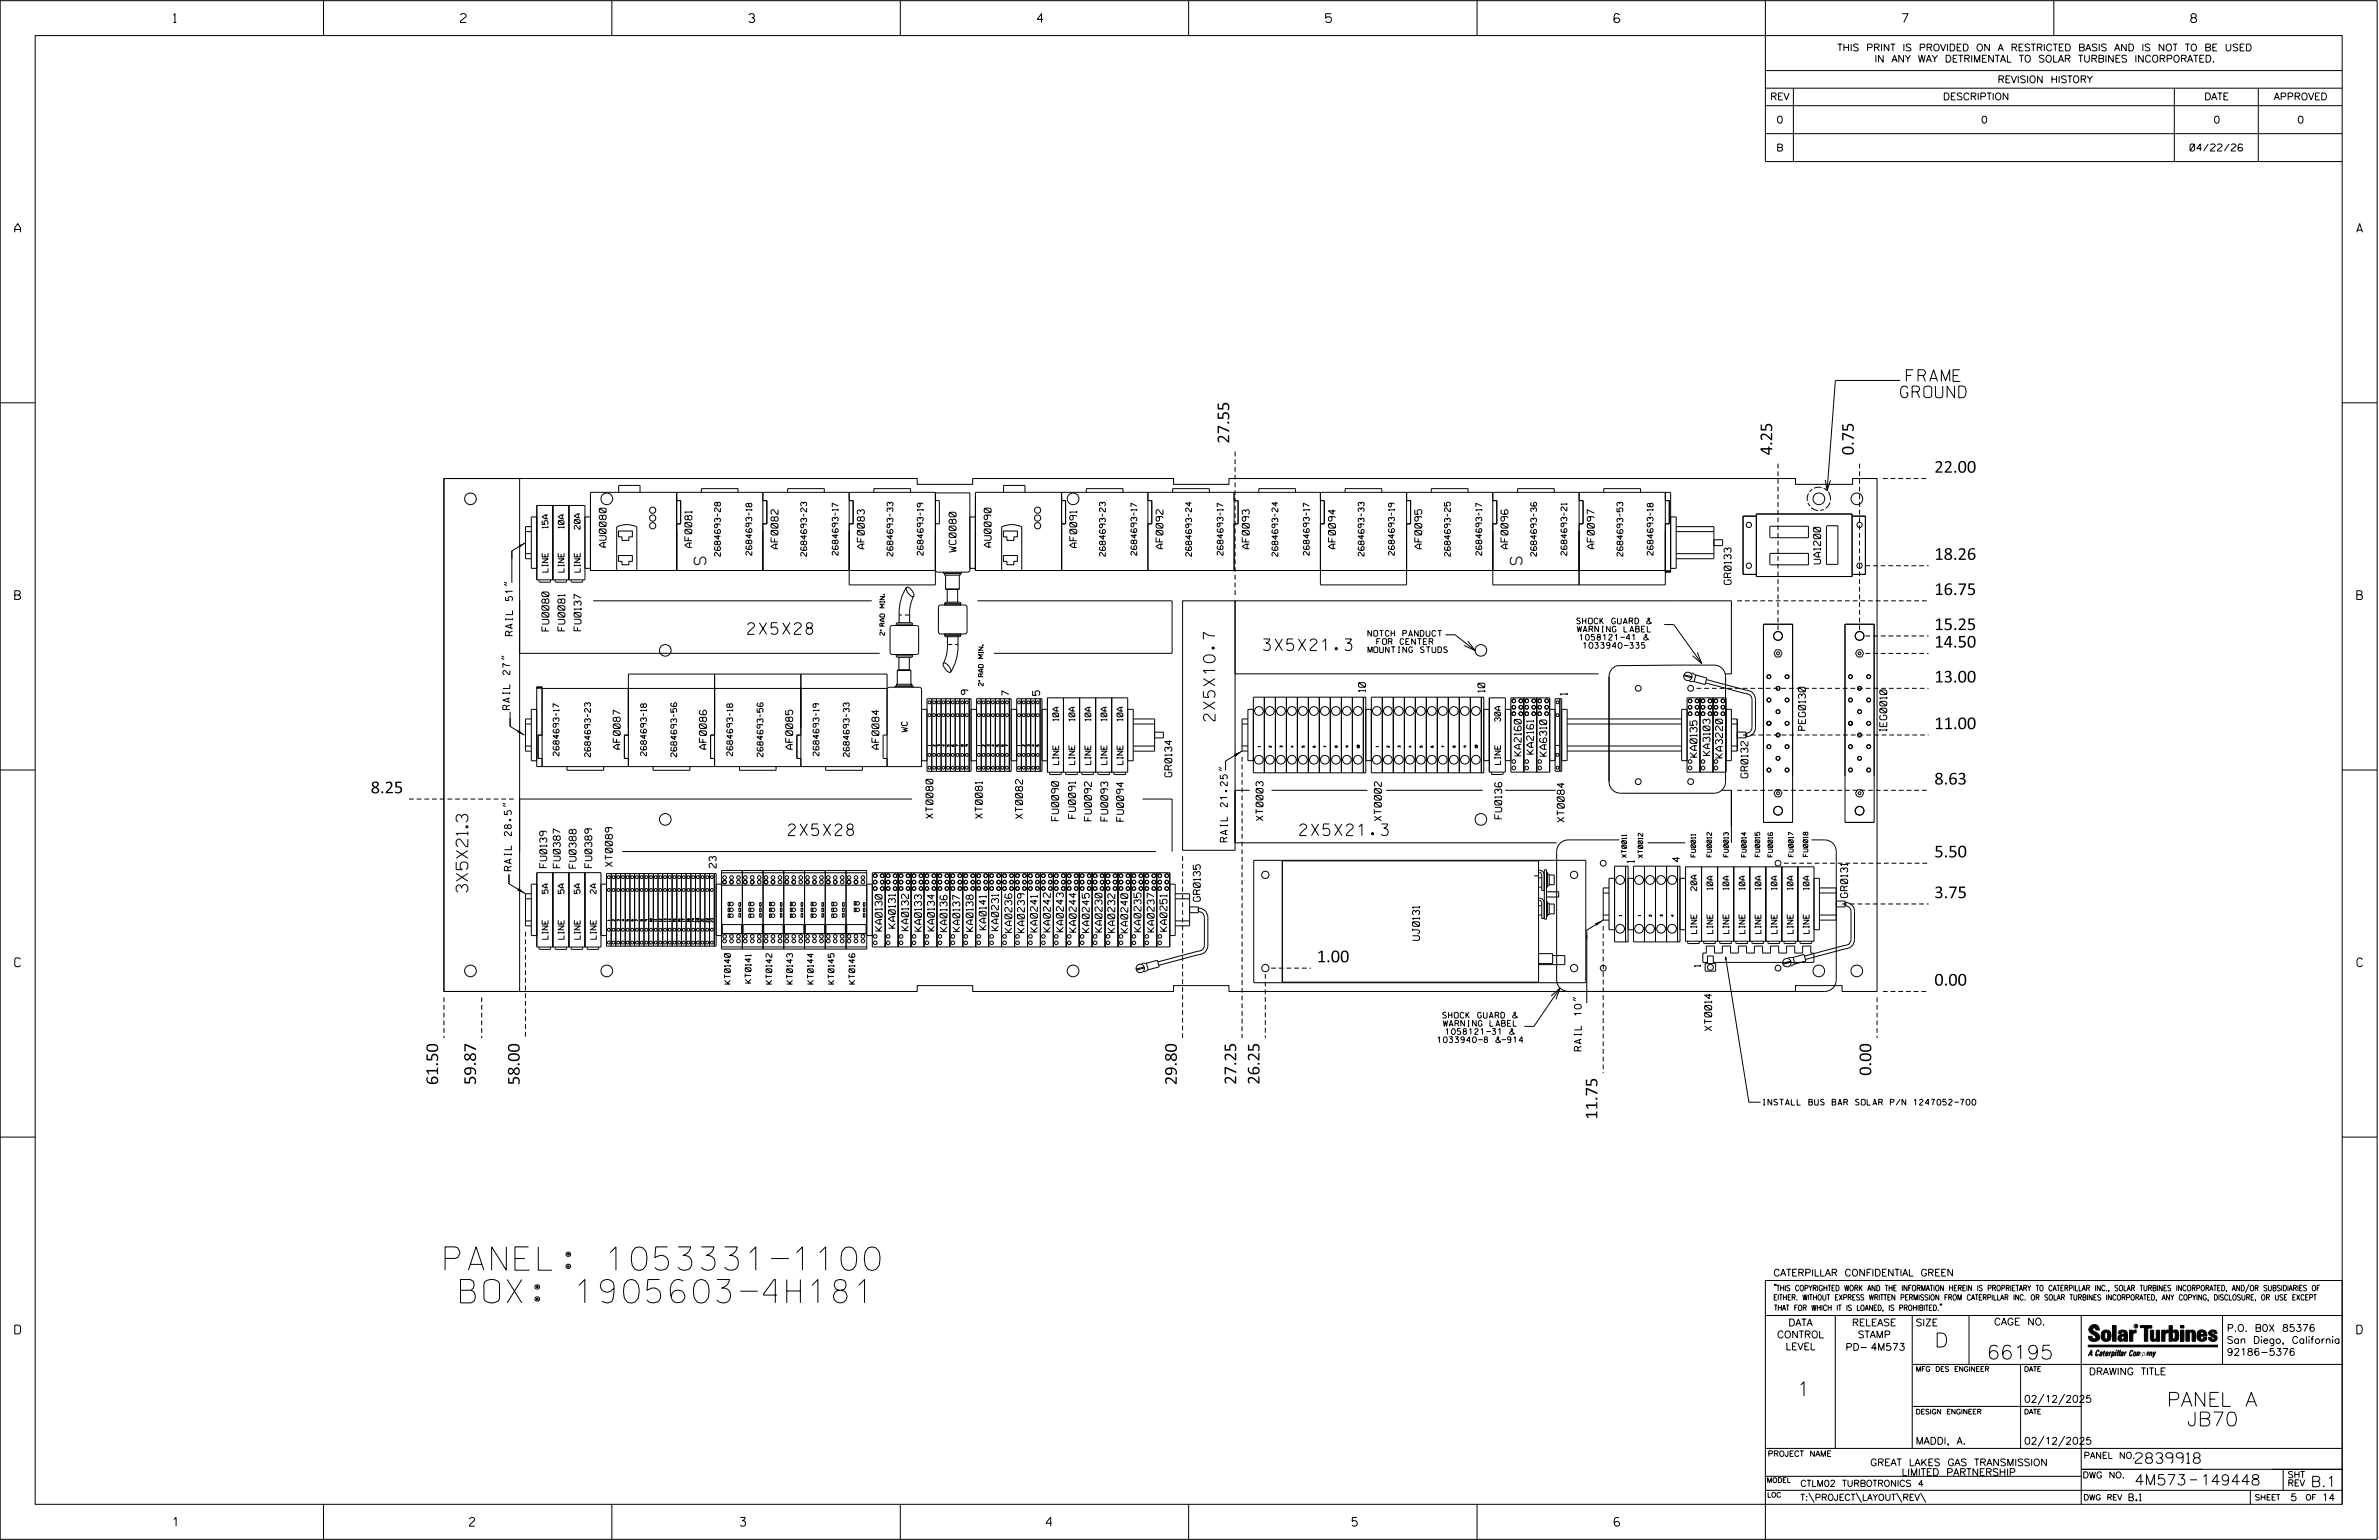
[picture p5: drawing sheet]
<svg xmlns="http://www.w3.org/2000/svg" width="864mm" height="559mm" viewBox="0 0 864 559" stroke-linecap="round" stroke-linejoin="round" font-family="sans-serif">
<defs><g id="words">
<g font-size="8.5">
<text x="161.6" y="460.9">PANEL: 1053331-1100</text>
<text x="167.2" y="472.7">BOX: 1905603-4H181</text>
</g>
<g font-size="5.1">
<text x="702.3" y="488.8">D</text>
<text x="721.2" y="493.2">66195</text>
<text x="652.2" y="506.5">1</text>
<text x="786.6" y="510.3">PANEL A</text>
<text x="793.9" y="517.4">JB70</text>
</g>
<g font-size="4.2">
<text x="692.1" y="138.4">FRAME</text>
<text x="689.9" y="144.3">GROUND</text>
<text x="446.2" y="161" transform="rotate(-90 446.2 161)">27.55</text>
<text x="643.3" y="165.2" transform="rotate(-90 643.3 165.2)">4.25</text>
<text x="672.9" y="165.2" transform="rotate(-90 672.9 165.2)">0.75</text>
<text x="702.2" y="171.5">22.00</text>
<text x="702.2" y="203.2">18.26</text>
<text x="256.2" y="204.9" transform="rotate(-90 256.2 204.9)">S</text>
<text x="552.5" y="204.9" transform="rotate(-90 552.5 204.9)">S</text>
<text x="702.2" y="215.9">16.75</text>
<text x="271.4" y="230.2">2X5X28</text>
<text x="702.2" y="228.6">15.25</text>
<text x="458.7" y="236.1">3X5X21.3</text>
<text x="702.2" y="235">14.50</text>
<text x="702.2" y="247.7">13.00</text>
<text x="441.1" y="261.6" transform="rotate(-90 441.1 261.6)">2X5X10.7</text>
<text x="702.2" y="264.6">11.00</text>
<text x="134.6" y="287.8">8.25</text>
<text x="702.2" y="284.7">8.63</text>
<text x="286.2" y="303.2">2X5X28</text>
<text x="471.8" y="303.2">2X5X21.3</text>
<text x="702.2" y="311.1">5.50</text>
<text x="169.8" y="323.8" transform="rotate(-90 169.8 323.8)">3X5X21.3</text>
<text x="702.2" y="325.9">3.75</text>
<text x="478" y="349.2">1.00</text>
<text x="702.2" y="357.6">0.00</text>
<text x="159" y="393.7" transform="rotate(-90 159 393.7)">61.50</text>
<text x="172.8" y="393.7" transform="rotate(-90 172.8 393.7)">59.87</text>
<text x="188.6" y="393.7" transform="rotate(-90 188.6 393.7)">58.00</text>
<text x="427.2" y="393.7" transform="rotate(-90 427.2 393.7)">29.80</text>
<text x="448.8" y="393.6" transform="rotate(-90 448.8 393.6)">27.25</text>
<text x="457.2" y="393.6" transform="rotate(-90 457.2 393.6)">26.25</text>
<text x="679.3" y="390.4" transform="rotate(-90 679.3 390.4)">0.00</text>
<text x="579.9" y="406.3" transform="rotate(-90 579.9 406.3)">11.75</text>
</g>
<g font-size="3.8">
<text x="775.1" y="531">2839918</text>
<text x="774.8" y="538.9">4M573</text>
<text x="798.8" y="538.9">149448</text>
<text x="838.8" y="539.5">B.1</text>
</g>
<g font-size="3.2">
<text x="63" y="8.2">1</text>
<text x="167.2" y="8.2">2</text>
<text x="271.8" y="8.2">3</text>
<text x="376.5" y="8.2">4</text>
<text x="481.2" y="8.2">5</text>
<text x="690.6" y="8.2">7</text>
<text x="795.3" y="8.2">8</text>
<text x="5.4" y="84.3">A</text>
<text x="855.5" y="84.3">A</text>
<text x="5.4" y="217.5">B</text>
<text x="855.6" y="217.5">B</text>
<text x="5.4" y="350.8">C</text>
<text x="855.6" y="350.8">C</text>
<text x="5.4" y="484">D</text>
<text x="855.6" y="484">D</text>
<text x="62.8" y="553.8">1</text>
<text x="170.4" y="553.8">2</text>
<text x="268.8" y="553.8">3</text>
<text x="379.8" y="553.8">4</text>
<text x="490.8" y="553.8">5</text>
<text x="585.9" y="553.8">6</text>
</g>
<g font-size="2.5">
<text x="666.9" y="18.5">THIS PRINT IS PROVIDED ON A RESTRICTED BASIS AND IS NOT TO BE USED</text>
<text x="680.5" y="22.6">IN ANY WAY DETRIMENTAL TO SOLAR TURBINES INCORPORATED.</text>
<text x="725.1" y="30">REVISION HISTORY</text>
<text x="642.6" y="36.3">REV</text>
<text x="705.3" y="36.3">DESCRIPTION</text>
<text x="800.2" y="36.3">DATE</text>
<text x="825.4" y="36.3">APPROVED</text>
<text x="644.9" y="44.7">0</text>
<text x="719.1" y="44.7">0</text>
<text x="803.5" y="44.7">0</text>
<text x="834" y="44.7">0</text>
<text x="644.8" y="54.8">B</text>
<text x="795" y="54.8">04/22/26</text>
<text x="220" y="198.6" transform="rotate(-90 220 198.6)">AU0080</text>
<text x="251.1" y="198.7" transform="rotate(-90 251.1 198.7)">AF0081</text>
<text x="282.4" y="199.1" transform="rotate(-90 282.4 199.1)">AF0082</text>
<text x="313.8" y="199.1" transform="rotate(-90 313.8 199.1)">AF0083</text>
<text x="347.1" y="200.3" transform="rotate(-90 347.1 200.3)">WC0080</text>
<text x="359.8" y="198.6" transform="rotate(-90 359.8 198.6)">AU0090</text>
<text x="390.9" y="198.7" transform="rotate(-90 390.9 198.7)">AF0091</text>
<text x="422.2" y="199.1" transform="rotate(-90 422.2 199.1)">AF0092</text>
<text x="453.5" y="199.1" transform="rotate(-90 453.5 199.1)">AF0093</text>
<text x="484.8" y="199.1" transform="rotate(-90 484.8 199.1)">AF0094</text>
<text x="516.1" y="199.1" transform="rotate(-90 516.1 199.1)">AF0095</text>
<text x="547.4" y="199.1" transform="rotate(-90 547.4 199.1)">AF0096</text>
<text x="578.7" y="199.1" transform="rotate(-90 578.7 199.1)">AF0097</text>
<text x="660.9" y="204.6" transform="rotate(-90 660.9 204.6)">UA1200</text>
<text x="628.4" y="212" transform="rotate(-90 628.4 212)">GR0133</text>
<text x="186.1" y="230.6" transform="rotate(-90 186.1 230.6)">RAIL 51&quot;</text>
<text x="199.3" y="228.9" transform="rotate(-90 199.3 228.9)">FU0080</text>
<text x="205.1" y="228.9" transform="rotate(-90 205.1 228.9)">FU0081</text>
<text x="210.9" y="228.9" transform="rotate(-90 210.9 228.9)">FU0137</text>
<text x="495.7" y="251" transform="rotate(-90 495.7 251)">10</text>
<text x="539" y="251.2" transform="rotate(-90 539 251.2)">10</text>
<text x="185.1" y="257.5" transform="rotate(-90 185.1 257.5)">RAIL 27&quot;</text>
<text x="351.5" y="252" transform="rotate(-90 351.5 252)">9</text>
<text x="366.2" y="252.4" transform="rotate(-90 366.2 252.4)">7</text>
<text x="377.4" y="252.4" transform="rotate(-90 377.4 252.4)">5</text>
<text x="568.9" y="252.2" transform="rotate(-90 568.9 252.2)">1</text>
<text x="655.4" y="265" transform="rotate(-90 655.4 265)">PEG0130</text>
<text x="684.9" y="265.3" transform="rotate(-90 684.9 265.3)">IEG0010</text>
<text x="225.1" y="271.8" transform="rotate(-90 225.1 271.8)">AF0087</text>
<text x="256.4" y="271.8" transform="rotate(-90 256.4 271.8)">AF0086</text>
<text x="287.7" y="271.8" transform="rotate(-90 287.7 271.8)">AF0085</text>
<text x="319.1" y="271.8" transform="rotate(-90 319.1 271.8)">AF0084</text>
<text x="552.2" y="274.3" transform="rotate(-90 552.2 274.3)">KA2160</text>
<text x="556.7" y="273.7" transform="rotate(-90 556.7 273.7)">KA2161</text>
<text x="561.4" y="274.4" transform="rotate(-90 561.4 274.4)">KA6310</text>
<text x="616" y="274.7" transform="rotate(-90 616 274.7)">KA0135</text>
<text x="620.7" y="274.1" transform="rotate(-90 620.7 274.1)">KA3103</text>
<text x="625.3" y="275" transform="rotate(-90 625.3 275)">KA3220</text>
<text x="425.4" y="281.9" transform="rotate(-90 425.4 281.9)">GR0134</text>
<text x="634.5" y="282.2" transform="rotate(-90 634.5 282.2)">GR0132</text>
<text x="338.7" y="296.9" transform="rotate(-90 338.7 296.9)">XT0080</text>
<text x="356.6" y="296.9" transform="rotate(-90 356.6 296.9)">XT0081</text>
<text x="371.2" y="297" transform="rotate(-90 371.2 297)">XT0082</text>
<text x="384.3" y="297.8" transform="rotate(-90 384.3 297.8)">FU0090</text>
<text x="390.4" y="296.9" transform="rotate(-90 390.4 296.9)">FU0091</text>
<text x="396.2" y="297.8" transform="rotate(-90 396.2 297.8)">FU0092</text>
<text x="402.1" y="297.9" transform="rotate(-90 402.1 297.9)">FU0093</text>
<text x="407.9" y="298" transform="rotate(-90 407.9 298)">FU0094</text>
<text x="458.5" y="297.8" transform="rotate(-90 458.5 297.8)">XT0003</text>
<text x="501.4" y="297.9" transform="rotate(-90 501.4 297.9)">XT0002</text>
<text x="545.1" y="297.1" transform="rotate(-90 545.1 297.1)">FU0136</text>
<text x="567.8" y="298.3" transform="rotate(-90 567.8 298.3)">XT0084</text>
<text x="445.5" y="305.5" transform="rotate(-90 445.5 305.5)">RAIL 21.25&quot;</text>
<text x="185.6" y="315.9" transform="rotate(-90 185.6 315.9)">RAIL 28.5&quot;</text>
<text x="198.5" y="314.8" transform="rotate(-90 198.5 314.8)">FU0139</text>
<text x="203.4" y="314.9" transform="rotate(-90 203.4 314.9)">FU0387</text>
<text x="209.1" y="315" transform="rotate(-90 209.1 315)">FU0388</text>
<text x="214.8" y="314.8" transform="rotate(-90 214.8 314.8)">FU0389</text>
<text x="222.3" y="314.4" transform="rotate(-90 222.3 314.4)">XT0089</text>
<text x="260" y="314.9" transform="rotate(-90 260 314.9)">23</text>
<text x="593.2" y="313" transform="rotate(-90 593.2 313)">1</text>
<text x="609.7" y="312.7" transform="rotate(-90 609.7 312.7)">4</text>
<text x="435.7" y="327" transform="rotate(-90 435.7 327)">GR0135</text>
<text x="670.7" y="325.7" transform="rotate(-90 670.7 325.7)">GR0131</text>
<text x="320.2" y="337.8" transform="rotate(-90 320.2 337.8)">KA0130</text>
<text x="325" y="336.8" transform="rotate(-90 325 336.8)">KA0131</text>
<text x="329.8" y="337.7" transform="rotate(-90 329.8 337.7)">KA0132</text>
<text x="334.5" y="337.9" transform="rotate(-90 334.5 337.9)">KA0133</text>
<text x="339.2" y="337.8" transform="rotate(-90 339.2 337.8)">KA0134</text>
<text x="343.8" y="338" transform="rotate(-90 343.8 338)">KA0136</text>
<text x="348.4" y="338" transform="rotate(-90 348.4 338)">KA0137</text>
<text x="353.2" y="338" transform="rotate(-90 353.2 338)">KA0138</text>
<text x="358" y="337.4" transform="rotate(-90 358 337.4)">KA0141</text>
<text x="362.5" y="337.7" transform="rotate(-90 362.5 337.7)">KA0231</text>
<text x="367.3" y="338.4" transform="rotate(-90 367.3 338.4)">KA0236</text>
<text x="371.9" y="338.4" transform="rotate(-90 371.9 338.4)">KA0239</text>
<text x="376.6" y="338.2" transform="rotate(-90 376.6 338.2)">KA0241</text>
<text x="381.3" y="338.1" transform="rotate(-90 381.3 338.1)">KA0242</text>
<text x="386" y="338.1" transform="rotate(-90 386 338.1)">KA0243</text>
<text x="390.7" y="338.2" transform="rotate(-90 390.7 338.2)">KA0244</text>
<text x="395.4" y="338.4" transform="rotate(-90 395.4 338.4)">KA0245</text>
<text x="400" y="338.2" transform="rotate(-90 400 338.2)">KA0230</text>
<text x="404.7" y="338.4" transform="rotate(-90 404.7 338.4)">KA0232</text>
<text x="409.4" y="338.5" transform="rotate(-90 409.4 338.5)">KA0240</text>
<text x="414.2" y="338.1" transform="rotate(-90 414.2 338.1)">KA0235</text>
<text x="419" y="338.2" transform="rotate(-90 419 338.2)">KA0237</text>
<text x="423.6" y="337.9" transform="rotate(-90 423.6 337.9)">KA0251</text>
<text x="515.3" y="341.2" transform="rotate(-90 515.3 341.2)">UJ0131</text>
<text x="621.4" y="374" transform="rotate(-90 621.4 374)">XT0014</text>
<text x="574" y="381.3" transform="rotate(-90 574 381.3)">RAIL 10&quot;</text>
<text x="643.8" y="463">CATERPILLAR CONFIDENTIAL GREEN</text>
<text x="645.1" y="485.5">CONTROL</text>
<text x="649.2" y="481.1">DATA</text>
<text x="672.3" y="481.1">RELEASE</text>
<text x="674.4" y="485.5">STAMP</text>
<text x="695.4" y="481.1">SIZE</text>
<text x="723.8" y="480.8">CAGE NO.</text>
<text x="808.4" y="483.1">P.O. B0X 85376</text>
<text x="648.2" y="489.8">LEVEL</text>
<text x="669.9" y="490">PD- 4M573</text>
<text x="808.4" y="487.5">San Diego, California</text>
<text x="808.4" y="491.8">92186-5376</text>
<text x="758.3" y="498.9">DRAWING TITLE</text>
<text x="734.8" y="508.9">02/12/2025</text>
<text x="695.4" y="524.1">MADDI, A.</text>
<text x="734.8" y="524.1">02/12/2025</text>
<text x="678.9" y="531.9">GREAT LAKES GAS TRANSMISSION</text>
<text x="690.3" y="535.5">LIMITED PARTNERSHIP</text>
<text x="772.8" y="544.6">B.1</text>
<text x="831.4" y="544.6">5</text>
<text x="842.9" y="544.6">14</text>
</g>
<g font-size="2.3">
<text x="756.4" y="529.2">PANEL NO.</text>
<text x="653.5" y="539.4">CTLM02 TURBOTRONICS 4</text>
<text x="756" y="536.3">DWG NO.</text>
<text x="830.4" y="539.3">REV</text>
<text x="830.4" y="536.2">SHT</text>
<text x="653.5" y="544.5">T:\PROJECT\LAYOUT\REV\</text>
</g>
<g font-size="2.1">
<text x="198.9" y="191.7" transform="rotate(-90 198.9 191.7)">15A</text>
<text x="204.7" y="191.7" transform="rotate(-90 204.7 191.7)">10A</text>
<text x="210.6" y="192" transform="rotate(-90 210.6 192)">20A</text>
<text x="261.5" y="201.8" transform="rotate(-90 261.5 201.8)">2684693-28</text>
<text x="272.9" y="201.5" transform="rotate(-90 272.9 201.5)">2684693-18</text>
<text x="292.8" y="201.8" transform="rotate(-90 292.8 201.8)">2684693-23</text>
<text x="304.2" y="201.5" transform="rotate(-90 304.2 201.5)">2684693-17</text>
<text x="324.1" y="201.8" transform="rotate(-90 324.1 201.8)">2684693-33</text>
<text x="335.1" y="201.5" transform="rotate(-90 335.1 201.5)">2684693-19</text>
<text x="401.2" y="201.8" transform="rotate(-90 401.2 201.8)">2684693-23</text>
<text x="412.7" y="201.5" transform="rotate(-90 412.7 201.5)">2684693-17</text>
<text x="432.5" y="201.8" transform="rotate(-90 432.5 201.8)">2684693-24</text>
<text x="444" y="201.5" transform="rotate(-90 444 201.5)">2684693-17</text>
<text x="463.9" y="201.8" transform="rotate(-90 463.9 201.8)">2684693-24</text>
<text x="475.3" y="201.5" transform="rotate(-90 475.3 201.5)">2684693-17</text>
<text x="495.2" y="201.8" transform="rotate(-90 495.2 201.8)">2684693-33</text>
<text x="506.2" y="201.5" transform="rotate(-90 506.2 201.5)">2684693-19</text>
<text x="526.5" y="201.8" transform="rotate(-90 526.5 201.8)">2684693-25</text>
<text x="537.9" y="201.5" transform="rotate(-90 537.9 201.5)">2684693-17</text>
<text x="557.8" y="201.8" transform="rotate(-90 557.8 201.8)">2684693-36</text>
<text x="568.8" y="201.5" transform="rotate(-90 568.8 201.5)">2684693-21</text>
<text x="589.1" y="201.8" transform="rotate(-90 589.1 201.8)">2684693-53</text>
<text x="600.1" y="201.5" transform="rotate(-90 600.1 201.5)">2684693-18</text>
<text x="198.9" y="207.6" transform="rotate(-90 198.9 207.6)">LINE</text>
<text x="204.8" y="207.6" transform="rotate(-90 204.8 207.6)">LINE</text>
<text x="210.6" y="207.6" transform="rotate(-90 210.6 207.6)">LINE</text>
<text x="572.4" y="226.4">SHOCK GUARD &amp;</text>
<text x="496.6" y="230.9">NOTCH PANDUCT</text>
<text x="499.8" y="233.8">FOR CENTER</text>
<text x="572.6" y="229.3">WARNING LABEL</text>
<text x="573.4" y="232.3">1058121-41 &amp;</text>
<text x="495.4" y="236.8">MOUNTING STUDS</text>
<text x="574.7" y="235.3">1033940-335</text>
<text x="384.3" y="261.5" transform="rotate(-90 384.3 261.5)">10A</text>
<text x="390.1" y="261.5" transform="rotate(-90 390.1 261.5)">10A</text>
<text x="395.9" y="261.5" transform="rotate(-90 395.9 261.5)">10A</text>
<text x="401.8" y="261.5" transform="rotate(-90 401.8 261.5)">10A</text>
<text x="407.6" y="261.5" transform="rotate(-90 407.6 261.5)">10A</text>
<text x="544.7" y="261.8" transform="rotate(-90 544.7 261.8)">30A</text>
<text x="329.4" y="265.6" transform="rotate(-90 329.4 265.6)">WC</text>
<text x="202.9" y="274.2" transform="rotate(-90 202.9 274.2)">2684693-17</text>
<text x="214.3" y="274.6" transform="rotate(-90 214.3 274.6)">2684693-23</text>
<text x="234.7" y="274.2" transform="rotate(-90 234.7 274.2)">2684693-18</text>
<text x="245.7" y="274.6" transform="rotate(-90 245.7 274.6)">2684693-56</text>
<text x="266" y="274.2" transform="rotate(-90 266 274.2)">2684693-18</text>
<text x="277" y="274.6" transform="rotate(-90 277 274.6)">2684693-56</text>
<text x="297.3" y="274.2" transform="rotate(-90 297.3 274.2)">2684693-19</text>
<text x="308.3" y="274.6" transform="rotate(-90 308.3 274.6)">2684693-33</text>
<text x="384.3" y="277.4" transform="rotate(-90 384.3 277.4)">LINE</text>
<text x="390.1" y="277.4" transform="rotate(-90 390.1 277.4)">LINE</text>
<text x="396" y="277.4" transform="rotate(-90 396 277.4)">LINE</text>
<text x="401.8" y="277.4" transform="rotate(-90 401.8 277.4)">LINE</text>
<text x="407.6" y="277.4" transform="rotate(-90 407.6 277.4)">LINE</text>
<text x="544.7" y="277.4" transform="rotate(-90 544.7 277.4)">LINE</text>
<text x="615.9" y="323.2" transform="rotate(-90 615.9 323.2)">20A</text>
<text x="621.7" y="322.8" transform="rotate(-90 621.7 322.8)">10A</text>
<text x="627.6" y="322.8" transform="rotate(-90 627.6 322.8)">10A</text>
<text x="633.4" y="322.8" transform="rotate(-90 633.4 322.8)">10A</text>
<text x="639.2" y="322.8" transform="rotate(-90 639.2 322.8)">10A</text>
<text x="645.1" y="322.8" transform="rotate(-90 645.1 322.8)">10A</text>
<text x="650.9" y="322.8" transform="rotate(-90 650.9 322.8)">10A</text>
<text x="656.7" y="322.8" transform="rotate(-90 656.7 322.8)">10A</text>
<text x="198.9" y="324.2" transform="rotate(-90 198.9 324.2)">5A</text>
<text x="204.7" y="324.2" transform="rotate(-90 204.7 324.2)">5A</text>
<text x="210.6" y="324.2" transform="rotate(-90 210.6 324.2)">5A</text>
<text x="216.4" y="324.2" transform="rotate(-90 216.4 324.2)">2A</text>
<text x="198.9" y="340.8" transform="rotate(-90 198.9 340.8)">LINE</text>
<text x="204.8" y="340.8" transform="rotate(-90 204.8 340.8)">LINE</text>
<text x="210.6" y="340.8" transform="rotate(-90 210.6 340.8)">LINE</text>
<text x="216.4" y="340.8" transform="rotate(-90 216.4 340.8)">LINE</text>
<text x="615.9" y="338.7" transform="rotate(-90 615.9 338.7)">LINE</text>
<text x="621.8" y="338.7" transform="rotate(-90 621.8 338.7)">LINE</text>
<text x="627.6" y="338.7" transform="rotate(-90 627.6 338.7)">LINE</text>
<text x="633.4" y="338.7" transform="rotate(-90 633.4 338.7)">LINE</text>
<text x="639.2" y="338.7" transform="rotate(-90 639.2 338.7)">LINE</text>
<text x="645.1" y="338.7" transform="rotate(-90 645.1 338.7)">LINE</text>
<text x="650.9" y="338.7" transform="rotate(-90 650.9 338.7)">LINE</text>
<text x="656.7" y="338.7" transform="rotate(-90 656.7 338.7)">LINE</text>
<text x="617.2" y="350.8" transform="rotate(-90 617.2 350.8)">1</text>
<text x="265.1" y="357.1" transform="rotate(-90 265.1 357.1)">KT0140</text>
<text x="272.6" y="356.7" transform="rotate(-90 272.6 356.7)">KT0141</text>
<text x="280.2" y="357.1" transform="rotate(-90 280.2 357.1)">KT0142</text>
<text x="287.7" y="357.1" transform="rotate(-90 287.7 357.1)">KT0143</text>
<text x="295.2" y="357.1" transform="rotate(-90 295.2 357.1)">KT0144</text>
<text x="302.8" y="357.1" transform="rotate(-90 302.8 357.1)">KT0145</text>
<text x="310.3" y="357.1" transform="rotate(-90 310.3 357.1)">KT0146</text>
<text x="523.7" y="369.4">SHOCK GUARD &amp;</text>
<text x="524" y="372.4">WARNING LABEL</text>
<text x="524.8" y="375.4">1058121-31 &amp;</text>
<text x="521.8" y="378.3">1033940-8 &amp;-914</text>
<text x="639.7" y="401">INSTALL BUS BAR SOLAR P/N 1247052-700</text>
</g>
<g font-size="2">
<text x="643.8" y="468.4">&quot;THIS COPYRIGHTED WORK AND THE INFORMATION HEREIN IS PROPRIETARY TO CATERPILLAR INC., SOLAR TURBINES INCORPORATED, AND/OR SUBSIDIARIES OF</text>
<text x="643.8" y="471.8">EITHER. WITHOUT EXPRESS WRITTEN PERMISSION FROM CATERPILLAR INC. OR SOLAR TURBINES INCORPORATED, ANY COPYING, DISCLOSURE, OR USE EXCEPT</text>
<text x="644" y="475.6">THAT FOR WHICH IT IS LOANED, IS PROHIBITED.&quot;</text>
<text x="641.7" y="528.5">PROJECT NAME</text>
<text x="756.3" y="544.3">DWG REV</text>
<text x="818.5" y="544.3">SHEET</text>
<text x="836.9" y="544.3">OF</text>
</g>
<g font-size="1.8">
<text x="695.4" y="497.6">MFG DES ENGINEER</text>
<text x="734.8" y="497.6">DATE</text>
<text x="695.4" y="513.1">DESIGN ENGINEER</text>
<text x="734.8" y="513.1">DATE</text>
<text x="641.3" y="538">MODEL</text>
<text x="641.5" y="543.3">LOC</text>
</g>
<g font-size="1.7">
<text x="321.1" y="230.5" transform="rotate(-90 321.1 230.5)">2&quot; RAD MIN.</text>
<text x="356.9" y="248.9" transform="rotate(-90 356.9 248.9)">2&quot; RAD MIN.</text>
<text x="590.4" y="311.2" transform="rotate(-90 590.4 311.2)">XT0011</text>
<text x="596.3" y="311.2" transform="rotate(-90 596.3 311.2)">XT0012</text>
<text x="615.5" y="311" transform="rotate(-90 615.5 311)">FU0011</text>
<text x="621.3" y="310.9" transform="rotate(-90 621.3 310.9)">FU0012</text>
<text x="627.4" y="310.9" transform="rotate(-90 627.4 310.9)">FU0013</text>
<text x="633.9" y="310.9" transform="rotate(-90 633.9 310.9)">FU0014</text>
<text x="638.8" y="310.9" transform="rotate(-90 638.8 310.9)">FU0015</text>
<text x="643.5" y="310.9" transform="rotate(-90 643.5 310.9)">FU0016</text>
<text x="651" y="310.8" transform="rotate(-90 651 310.8)">FU0017</text>
<text x="656.3" y="310.8" transform="rotate(-90 656.3 310.8)">FU0018</text>
</g>
<text font-size=".9" x="775.1" y="481.7">R</text>
<g font-size=".8">
<text x="337.8" y="270.6" transform="rotate(-90 337.8 270.6)">1</text>
<text x="339.5" y="270.8" transform="rotate(-90 339.5 270.8)">2</text>
<text x="341.2" y="270.8" transform="rotate(-90 341.2 270.8)">3</text>
<text x="342.9" y="270.8" transform="rotate(-90 342.9 270.8)">4</text>
<text x="344.6" y="270.8" transform="rotate(-90 344.6 270.8)">5</text>
<text x="348" y="270.8" transform="rotate(-90 348 270.8)">7</text>
<text x="349.7" y="270.8" transform="rotate(-90 349.7 270.8)">8</text>
<text x="351.4" y="270.8" transform="rotate(-90 351.4 270.8)">9</text>
<text x="355.8" y="270.6" transform="rotate(-90 355.8 270.6)">1</text>
<text x="357.5" y="270.8" transform="rotate(-90 357.5 270.8)">2</text>
<text x="359.2" y="270.8" transform="rotate(-90 359.2 270.8)">3</text>
<text x="360.9" y="270.8" transform="rotate(-90 360.9 270.8)">4</text>
<text x="362.6" y="270.8" transform="rotate(-90 362.6 270.8)">5</text>
<text x="364.3" y="270.8" transform="rotate(-90 364.3 270.8)">6</text>
<text x="366" y="270.8" transform="rotate(-90 366 270.8)">7</text>
<text x="370.3" y="270.6" transform="rotate(-90 370.3 270.6)">1</text>
<text x="372" y="270.8" transform="rotate(-90 372 270.8)">2</text>
<text x="373.7" y="270.8" transform="rotate(-90 373.7 270.8)">3</text>
<text x="375.4" y="270.8" transform="rotate(-90 375.4 270.8)">4</text>
<text x="377.1" y="270.8" transform="rotate(-90 377.1 270.8)">5</text>
<text x="457.5" y="271.1" transform="rotate(-90 457.5 271.1)">1</text>
<text x="461.5" y="271.2" transform="rotate(-90 461.5 271.2)">2</text>
<text x="465.5" y="271.2" transform="rotate(-90 465.5 271.2)">3</text>
<text x="469.5" y="271.2" transform="rotate(-90 469.5 271.2)">4</text>
<text x="473.5" y="271.2" transform="rotate(-90 473.5 271.2)">5</text>
<text x="477.5" y="271.2" transform="rotate(-90 477.5 271.2)">6</text>
<text x="481.5" y="271.2" transform="rotate(-90 481.5 271.2)">7</text>
<text x="485.5" y="271.2" transform="rotate(-90 485.5 271.2)">8</text>
<text x="489.5" y="271.2" transform="rotate(-90 489.5 271.2)">9</text>
<text x="493.5" y="271.5" transform="rotate(-90 493.5 271.5)">10</text>
<text x="500.3" y="271.1" transform="rotate(-90 500.3 271.1)">1</text>
<text x="504.3" y="271.2" transform="rotate(-90 504.3 271.2)">2</text>
<text x="508.3" y="271.2" transform="rotate(-90 508.3 271.2)">3</text>
<text x="512.3" y="271.2" transform="rotate(-90 512.3 271.2)">4</text>
<text x="516.3" y="271.2" transform="rotate(-90 516.3 271.2)">5</text>
<text x="520.3" y="271.2" transform="rotate(-90 520.3 271.2)">6</text>
<text x="524.3" y="271.2" transform="rotate(-90 524.3 271.2)">7</text>
<text x="528.3" y="271.2" transform="rotate(-90 528.3 271.2)">8</text>
<text x="536.3" y="271.5" transform="rotate(-90 536.3 271.5)">10</text>
<text x="565.8" y="270.6" transform="rotate(-90 565.8 270.6)">1</text>
<text x="221.4" y="334.1" transform="rotate(-90 221.4 334.1)">1</text>
<text x="223.1" y="334.2" transform="rotate(-90 223.1 334.2)">2</text>
<text x="224.8" y="334.2" transform="rotate(-90 224.8 334.2)">3</text>
<text x="226.5" y="334.2" transform="rotate(-90 226.5 334.2)">4</text>
<text x="228.2" y="334.2" transform="rotate(-90 228.2 334.2)">5</text>
<text x="229.9" y="334.2" transform="rotate(-90 229.9 334.2)">6</text>
<text x="231.6" y="334.2" transform="rotate(-90 231.6 334.2)">7</text>
<text x="233.3" y="334.2" transform="rotate(-90 233.3 334.2)">8</text>
<text x="235" y="334.2" transform="rotate(-90 235 334.2)">9</text>
<text x="236.7" y="334.5" transform="rotate(-90 236.7 334.5)">10</text>
<text x="238.4" y="334.3" transform="rotate(-90 238.4 334.3)">11</text>
<text x="240.1" y="334.5" transform="rotate(-90 240.1 334.5)">12</text>
<text x="241.8" y="334.5" transform="rotate(-90 241.8 334.5)">13</text>
<text x="243.5" y="334.5" transform="rotate(-90 243.5 334.5)">14</text>
<text x="245.2" y="334.5" transform="rotate(-90 245.2 334.5)">15</text>
<text x="246.9" y="334.5" transform="rotate(-90 246.9 334.5)">16</text>
<text x="248.6" y="334.5" transform="rotate(-90 248.6 334.5)">17</text>
<text x="250.3" y="334.5" transform="rotate(-90 250.3 334.5)">18</text>
<text x="252" y="334.5" transform="rotate(-90 252 334.5)">19</text>
<text x="253.7" y="334.6" transform="rotate(-90 253.7 334.6)">20</text>
<text x="255.4" y="334.5" transform="rotate(-90 255.4 334.5)">21</text>
<text x="257.1" y="334.6" transform="rotate(-90 257.1 334.6)">22</text>
<text x="258.8" y="334.6" transform="rotate(-90 258.8 334.6)">23</text>
<text x="588.6" y="332.4" transform="rotate(-90 588.6 332.4)">1</text>
<text x="595.5" y="332.4" transform="rotate(-90 595.5 332.4)">1</text>
<text x="599.5" y="332.5" transform="rotate(-90 599.5 332.5)">2</text>
<text x="603.5" y="332.5" transform="rotate(-90 603.5 332.5)">3</text>
<text x="607.5" y="332.5" transform="rotate(-90 607.5 332.5)">4</text>
</g>
</g></defs>
<g fill="none" stroke="#000" stroke-width=".36">
<path d="M.1 .2h862.8v558.4h-862.8zM12.8 12.9h837.4v533h-837.4zM117.4 .2v12.7M222.1 .2v12.7M326.8 .2v12.7M431.5 .2v12.7M536.2 .2v12.7M587.9 5.5l-.5-.5h-1l-.5 1v1.7l.5 .4h1l.6-.4v-.6l-.6-.5h-1l-.5 .5M640.9 .2v58.4h209.3M745.6 .2v12.7M640.9 25.6h209.3M640.9 32h209.3"/>
<path d="M640.9 38.3h209.3M651 32v26.6M789.3 32v26.6M819.8 32v26.6M640.9 48.5h209.3M689.8 138h-23.5l-3 40M.1 146.2h12.7M850.2 146.2h12.7M161.1 173.6h171.9v2.2h20.1v-2.2h72.9v2.2h20.1v-2.2h205.7v2.2h20.7v-2.2h8.9v186.2h-12.7v-2.2h-16.9v2.2h-205.7v-2.2h-20.1v2.2h-72.9v-2.2h-20.1v2.2h-171.9zM161.1 173.6h27.5v186.2h-27.5zM224.6 178.6v-2.5h7.7v2.5M245.6 178.6v28.4"/>
<path d="M254.6 178.6v-1.3h13.3v1.3M276.9 178.6v28.4M285.9 178.6v-1.3h13.3v1.3M308.3 178.6v33.6h31.2v-33.6h-125.2v28.4h125.2M317.2 178.6v-1.3h13.4v1.3M339.5 178.9h12.6v27.9l-.5 .7-11.2 .1-.8-.5zM364.3 178.6v-2.5h7.8v2.5M385.4 178.6v28.4M394.3 178.6v-1.3h13.4v1.3M416.7 178.6v28.4M425.7 178.6v-1.3h13.3v1.3M448 178.6v28.4"/>
<path d="M457 178.6v-1.3h13.3v1.3M479.3 178.6v33.6h31.3v-33.6M488.3 178.6v-1.3h13.3v1.3M519.6 178.6v-1.3h13.3v1.3M541.9 178.6v33.6h62.6v-33.6M550.9 178.6v-1.3h13.3v1.3M573.2 178.6v33.6M582.2 178.6v-1.3h13.3v1.3M662.6 174.1l.7 3.9 1.2-3.7M185.8 199.9v11.6M190.7 196.9l-4.9 3v2.8M190.7 192.9h2.2"/>
<path d="M192.9 191.1h-2.2v11.6h2.2M194.9 187.6h-2v18.6h2M194.9 183.4h17.4v27h-17.4zM200.7 183.4v27M206.5 183.4v27M212.3 187.6h2M224.5 192.7h5.1v2.1h-1.3v1.3h-2.5v-1.3h-1.3zM245.6 181.6h1.5v8.5h-1.5M276.9 181.6h1.5v8.5h-1.5M308.3 181.6h1.4v8.5h-1.4M339.5 181.6h1.5v8.5h-1.5M354.1 187.6h-2v18.6h2"/>
<path d="M364.2 192.7h5.1v2.1h-1.2v1.3h-2.6v-1.3h-1.3zM385.4 181.6h1.4v8.5h-1.4M416.7 181.6h1.4v8.5h-1.4M448 181.6h1.4v8.5h-1.4M479.3 181.6h1.4v8.5h-1.4M510.6 181.6h1.5v8.5h-1.5M541.9 181.6h1.4v8.5h-1.4M573.2 181.6h1.5v8.5h-1.5M604.5 181.6h1.5v8.5h-1.5M606.5 187.6h2v18.6h-2M608.5 191.1h13.7v11.6h-13.7M608.5 192.9h13.7"/>
<path d="M622.2 195.9h3.1v2.1h-3.1M637.6 187.3h-4.9v21.1h4.9M637.6 186.5h34.7v22.7h-34.7zM642.7 195.1h13.8v-4.1h-14v4.1M663 190.8h4.2v14h-4.2v-13.8M672.3 187.3h4.9v21.1h-4.9M183 212l1 .4M183 211.2l1 .5M188.6 218v19.1h130.7M190.7 200.9h2.2M195.7 210.4l.1 .8h3.9l.2-.8M201.5 210.4l.2 .8h3.8l.2-.8"/>
<path d="M207.3 210.4l.2 .8h3.8l.2-.8M212.3 206.2h2M215.3 218h101.2M223.9 207v-15.8a8.3 8.3 0 0 1 7.3 0v15.8M224.5 201.6h5.1v2.1h-1.3v1.2h-2.5v-1.2h-1.3zM329.1 213.1a2.98 2.98 0 0 1 2.5 3.3 3.1 3.1 0 0 1-2.5-3.3zM329.1 213.1a16.7 16.7 0 0 0-2.7 9.3M331.6 216.4a13.2 13.2 0 0 0-1.4 6M340.9 219.8l.6-.3h8.7l.6 .3 .2 .5v8.9l-.2 .6-.6 .2h-8.7l-.6-.2-.3-.6v-8.9zM342.5 207.6v.4h6.5v-.4M342.9 219v.5h5.9v-.5M342.9 219h5.9"/>
<path d="M342.9 208h5.7v.7h-5.7zM343.3 208.7v5h4.9v-5M343.3 213.7h4.9M343.9 218.5v-4.6h3.7v4.6M348.8 219l-.5-.5h-4.9l-.5 .5M354.8 218h70.7v19.1h-64.7M363.6 207v-15.8a8.3 8.3 0 0 1 7.3 0v15.8M364.2 201.6h5.1v2.1h-1.2v1.2h-2.6v-1.2h-1.3zM429.3 218h19v90.5h-19zM604.5 207.1h2l-2 .5h2zM604.5 207h-250.4v-28.4h252.4v29M608.5 200.9h13.7"/>
<path d="M642.7 205h13.8v-4.2h-14v4.2M182 238.9l1 .4M182 238.1l1 .4M323.3 227.2l.6-.2h8.8l.6 .2 .2 .6v8.9l-.2 .6-.6 .2h-8.8l-.6-.2-.2-.6v-8.9zM325.3 238h6M325.3 226.5h6M325.3 238v-.5h6v.5M325.3 226.5l.6-.5h4.8l.6 .5M325.3 226.5v.5h6v-.5M326.3 238.5v4.6h3.8v-4.6M326.4 222.3v3.7M330.2 222.3v3.7"/>
<path d="M331.3 238l-.6 .5h-4.8l-.6-.5M342.9 230.5l.5 .5h4.9l.5-.5M342.9 230.5v-.5h5.9v.5M342.9 230.5h5.9M343.9 234.7a13.2 13.2 0 0 1-1.4 5.9M343.9 231v3.7M347.8 234.7a17 17 0 0 1-2.7 9.2M347.8 231v3.7M524.7 230.3h3.5l7.3 5.7M532.8 232.6l2.7 3.4-4-1.8M604.1 226.6h3.5l10.1 14.2M616.2 236.7l1.5 4.1-3.3-2.9"/>
<path d="M640.2 226.5h10.5v71.9h-10.5zM644.7 235.8h1.5l.7 1.3-.7 1.3h-1.5l-.7-1.3zM669.7 226.5h10.6v71.9h-10.6zM674.3 235.8h1.5l.7 1.3-.7 1.3h-1.5l-.7-1.3zM185.2 258.2v5.4M194.8 249.2v29h127.2v-3h-1.4v-8.5h1.4v-22.1h-93.9v33.6M194.8 249.2h2M194.8 249.2l2 .5h-2l2-.5M194.8 257.4h-1.9v18.6h1.9M196.8 249.8h125.2M196.8 249.2v29M259.4 244.6v33.6"/>
<path d="M290.7 244.6v33.6M322.2 249.6l.6-.2h10.9l.8 .5v28.3h-12.5v-28zM324.9 249.4v-.4h6.6v.4M325.4 248.3h5.6v.7h-5.6zM325.7 248.3v-5h5v5M325.7 243.3l.2-.2h4.6l.2 .2M336.5 253.5h16v26.4h-16zM336.5 257.4h-2v18.6h2M338.2 253.5v26.4M339.9 253.5v26.4M341.6 253.5v26.4M342.5 240.6a3 3 0 0 1 2.6 3.3 3.1 3.1 0 0 1-2.6-3.3z"/>
<path d="M343.3 253.5v26.4M345 253.5v26.4M346.7 253.5v26.4M348.4 253.5v26.4M350.1 253.5v26.4M351.8 253.5v26.4M352.5 257.4h2M354.5 253.5h12.6v26.4h-12.6zM356.2 253.5v26.4M357.9 253.5v26.4M359.6 253.5v26.4M361.3 253.5v26.4"/>
<path d="M363 253.5v26.4M364.7 253.5v26.4M366.4 253.5v26.4M367.1 257.4h2M369.1 253.5h9.1v26.4h-9.1zM370.8 253.5v26.4M372.5 253.5v26.4M374.2 253.5v26.4M375.8 253.5v26.4M377.6 253.5v26.4M378.2 257.4h2M380.2 253.2h29.2v27h-29.2z"/>
<path d="M386 253.2v27M391.9 253.2v27M397.7 253.2v27M403.5 253.2v27M409.4 257.4h2v18.6h-2M455 253h39.9v27.4h-39.9zM455 257.4h-2v18.6h2M459 253v27.4M463 253v27.4M467 253v27.4M471 253v27.4M474.9 253v27.4"/>
<path d="M478.9 253v27.4M482.9 253v27.4M486.9 253v27.4M490.9 253v27.4M494.9 253h.9v27.4h-.9zM497.8 253h39.9v27.4h-39.9zM497.8 257.4h-2v18.6h2M501.8 253v27.4M505.8 253v27.4M509.8 253v27.4M513.8 253v27.4M517.8 253v27.4"/>
<path d="M521.8 253v27.4M525.7 253v27.4M529.7 253v27.4M533.8 253v27.4M537.7 253h.9v27.4h-.9zM540.6 253.2h5.9v27h-5.9zM540.6 257.4h-2v18.6h2M546.5 257.4h2M548.5 253.2h14v27h-14zM553.2 253.2v27M557.8 253.2v27M562.5 257.4h2"/>
<path d="M564.5 253.5h2.4v26.4h-2.4zM566.2 253.5v26.4M566.9 257.4h2v18.6h-2M585.2 242.7l1.8-1.2 35.2-.2a4.2 4.2 0 0 1 4.2 4.2v38.1a4.2 4.2 0 0 1-4.2 4.2h-33.9a4.2 4.2 0 0 1-4.2-4.2v-38.1l.3-1.5zM611.2 245.2l3 .8M611.3 244.8l2.9 .8M612.4 253.2h14.1v27h-14.1zM612.4 257.4h-2v18.6h2M613.2 247.2l1.9 .2M614 244.2l1.8 .8M615.6 244.9l4 1.1-.7 2.4-3.9-1.1zM617.1 253.2v27"/>
<path d="M619.1 247.8l14.6 3.9a2.11 2.11 0 0 1 2.3 2.1v10.1a2.11 2.11 0 0 1-2.2 2.2M619.4 246.6l14.5 3.8a3.4 3.4 0 0 1 3.4 3.4v10.1a3.4 3.4 0 0 1-3.5 3.4M621.8 253.2v27M626.3 244.5h2.2v-26.5h-180.2v26.5h132M626.5 257.4h2v18.6h-2M.1 279.4h12.7M185.2 260.6v3l5.1 3.1M190.7 262.7h2.2M190.7 270.7h2.2M192.9 260.9h-2.2v11.7h2.2M196.8 266.7h-1.5v8.5h1.5M205.8 278.2v1.3h13.3v-1.3"/>
<path d="M228.1 266.7h-1.4v8.5h1.4M237.1 278.2v1.3h13.3v-1.3M259.4 266.7h-1.4v8.5h1.4M268.4 278.2v1.3h13.3v-1.3M290.7 266.7h-1.4v8.5h1.4M299.7 278.2v1.3h13.4v-1.3M345.6 270.2l-.2 .5 .3 .1h.5v-.6l-.3 .2 .1 .4M352.5 276h2M367.1 276h2M378.2 276h2M411.4 260.9h7.7v11.7h-7.7M411.4 262.7h7.7"/>
<path d="M411.4 270.7h7.7M419.1 265.7h3.2v2.1h-3.2M442.5 279.2l.9 .4M442.5 278.4l.9 .5M450.9 272.5l-6 3.7v3.3M450.9 262.7h2.1M450.9 270.7h2.1M450.9 272.5h2.1M453 260.9h-2.1v11.6M531.7 270.7l.1 .4-.2 .1v-.5l.7 .1M546.5 276h2M562.5 276h2"/>
<path d="M568.9 260.9h41.5M568.9 262.7h41.5M568.9 270.7h41.5M568.9 272.5h41.5M628.5 260.9h2.1v11.6h-2.1M628.5 262.7h2.1M628.5 270.7h2.1M630.6 265.6h3.2v2.2h-3.2M850.2 279.4h12.7M182.6 292.2l1 .5M182.6 291.5l1 .4M331.1 289.9h-142.5v19.1"/>
<path d="M381 280.2l.2 .9h3.9l.1-.9M386.9 280.2l.1 .9h3.9l.2-.9M392.7 280.2l.2 .9h3.8l.2-.9M398.5 280.2l.2 .9h3.9l.1-.9M404.4 280.2l.1 .9h3.9l.2-.9M414.7 289.9h10.8v19.1M448.3 286.8v19M453.6 286.8h-5.3v19h116.8M461.6 286.8h34.8M503.2 286.8h35.1M541.4 280.2l.2 .8h3.9l.1-.8M546.4 286.8h18.3"/>
<path d="M625.2 286.8h3.3v13.1M628.5 286.8v19M644.7 286.6h1.5l.7 1.2-.7 1.3h-1.5l-.7-1.3zM674.3 286.6h1.5l.7 1.2-.7 1.3h-1.5l-.7-1.3zM184.7 317.3v3.4l6 3.6M184.7 317.2v3.5M194.9 316.7h23.3v26.9h-23.3zM200.7 316.7v26.9M206.5 316.7v26.9M212.3 316.7v26.9M220.2 317h39.8v26.3h-39.8zM221.9 317v26.3"/>
<path d="M223.6 317v26.3M225.3 317v26.3M225.9 309h193.7M227 317v26.3M228.7 317v26.3M230.4 317v26.3M232.1 317v26.3M233.8 317v26.3M235.5 317v26.3M237.2 317v26.3M238.9 317v26.3M240.6 317v26.3"/>
<path d="M242.3 317v26.3M244 317v26.3M245.7 317v26.3M247.4 317v26.3M249.1 317v26.3M250.8 317v26.3M252.5 317v26.3M254.2 317v26.3M255.9 317v26.3M257.6 317v26.3M259.3 317v26.3M261.9 315.9h52.7v28.5h-52.7z"/>
<path d="M261.9 316.7h52.7M269.5 315.9v28.5M277 315.9v28.5M284.5 315.9v28.5M292.1 315.9v28.5M299.6 315.9v28.5M307.1 315.9v28.5M316.7 316.7h107.9v26.9h-107.9zM321.3 316.7v26.9M326 316.7v26.9M330.7 316.7v26.9M335.4 316.7v26.9"/>
<path d="M340.1 316.7v26.9M344.8 316.7v26.9M349.5 316.7v26.9M354.2 316.7v26.9M358.9 316.7v26.9M363.6 316.7v26.9M368.3 316.7v26.9M373 316.7v26.9M377.7 316.7v26.9M382.4 316.7v26.9M387.1 316.7v26.9M391.8 316.7v26.9"/>
<path d="M396.5 316.7v26.9M401.1 316.7v26.9M405.8 316.7v26.9M410.5 316.7v26.9M415.2 316.7v26.9M419.9 316.7v26.9M455.1 312.2h120.6v44.4h-120.6zM465.5 312.4h93v44h-93zM556.9 317.8h1.6M558.7 318.5h1M558.7 315.8a1.7 1.7 0 0 1 1.8 1.7v5.6h-.8v-5.6l-.3-.6-.7-.3M560.6 315.6h.8v17.9h-.8z"/>
<path d="M561.4 316.6h.4v5.3h-.4M561.8 317.2h.6v4.1h-.6M562.4 317.5h1.8v3.5h-1.8M586.1 318.7h-2v18.7h2M586.1 314.3h4v27.5h-4zM587.9 304.8h-18.6a4.2 4.2 0 0 0-4.2 4.2v46.5a4.2 4.2 0 0 0 4.2 4.3h93a4.2 4.2 0 0 0 4.3-4.3v-46.5a4.2 4.2 0 0 0-4.3-4.2h-4.7M590.1 314.3h.9v27.5h-.9zM593 314.3h16v27.5h-16zM593 318.7h-2v18.7h2M597 314.3v27.5M598.1 305.8h13.7M601 314.3v27.5"/>
<path d="M605 314.3v27.5M609 314.3h.8v27.5h-.8zM611.9 318.7h-2.1v18.7h2.1M611.9 314.5h46.6v27h-46.6zM617.7 314.5v27M623.5 314.5v27M629.4 314.5v27M635.2 314.5v27M641 314.5v27M646.8 314.5v27M652.6 314.5v27M658.5 318.7h2v18.7h-2"/>
<path d="M190.7 324.3h2.2M190.7 326.1h2.2M190.7 334.2h2.2M190.7 324.3v11.7h2.2M194.9 320.8h-2v18.7h2M218.2 339.5h2M218.2 320.8h2M260 339.5h1.9M260 320.8h1.9M261.9 335.5h.3v3.3M261.9 321.2h52.7M261.9 338.8h52.7"/>
<path d="M261.9 335.5h52.7M264.3 327.4h.6v1.3h-.6zM264.3 329.5h.6v1.3h-.6zM264.3 331.6h.6v1.3h-.6zM268.2 327.5h.6v1.3h-.6zM268.2 329.5h.6v1.3h-.6zM268.2 331.5h.6v1.3h-.6zM269.2 338.8v-3.3h.5v3.3M271.9 327.4h.5v1.3h-.5zM271.9 329.5h.5v1.3h-.5zM271.9 331.6h.5v1.3h-.5zM275.8 327.5h.5v1.3h-.5z"/>
<path d="M275.8 329.5h.5v1.3h-.5zM275.8 331.5h.5v1.3h-.5zM276.8 338.8v-3.3h.4v3.3M279.4 327.4h.5v1.3h-.5zM279.4 329.5h.5v1.3h-.5zM279.4 331.6h.5v1.3h-.5zM283.3 327.5h.5v1.3h-.5zM283.3 329.5h.5v1.3h-.5zM283.3 331.5h.5v1.3h-.5zM284.3 338.8v-3.3h.5v3.3M286.9 327.4h.6v1.3h-.6zM286.9 329.5h.6v1.3h-.6z"/>
<path d="M286.9 331.6h.6v1.3h-.6zM290.8 327.5h.6v1.3h-.6zM290.8 329.5h.6v1.3h-.6zM290.8 331.5h.6v1.3h-.6zM291.8 338.8v-3.3h.5v3.3M294.4 327.4h.6v1.3h-.6zM294.4 329.5h.6v1.3h-.6zM294.4 331.6h.6v1.3h-.6zM298.3 327.5h.6v1.3h-.6zM298.3 329.5h.6v1.3h-.6zM298.3 331.5h.6v1.3h-.6zM299.4 338.8v-3.3h.4v3.3"/>
<path d="M301.9 327.4h.6v1.3h-.6zM301.9 329.5h.6v1.3h-.6zM301.9 331.6h.6v1.3h-.6zM305.9 327.5h.6v1.3h-.6zM305.9 329.5h.6v1.3h-.6zM305.9 331.5h.6v1.3h-.6zM306.9 338.8v-3.3h.5v3.3M310.1 327.1h.6v1.3h-.6zM310.1 329.5h.6v1.3h-.6zM313.4 327.5h.6v1.3h-.6zM313.4 329.5h.6v1.3h-.6zM313.4 331.5h.6v1.3h-.6z"/>
<path d="M314.6 339.5h2.1M314.6 320.8h2.1M314.6 335.5h-.2v3.3M424.6 320.8h2v18.7h-2M426.6 324.3h5.2v11.7h-5.2M426.6 326.1h5.2M426.6 334.2h5.2M431.8 329.1h3.2v2.1h-3.2M435 330.8a2.11 2.11 0 0 1 2.2 2.1v10.1a2.11 2.11 0 0 1-2.3 2.1l-14.6 3.9M435 329.5a3.4 3.4 0 0 1 3.5 3.4v10.1a3.4 3.4 0 0 1-3.4 3.4l-14.4 3.9M558.7 332h1M558.7 328.6h1"/>
<path d="M558.7 321.9h1M558.7 325.9a1.7 1.7 0 0 1 1.8 1.7v5.7h-.8v-5.7l-.3-.6-.7-.3M561.4 327.2h.4v5.3h-.4M561.4 323.5l1.1 .2 .2-.2 .2 .2 .2-.2 .3 .2 .2-.2 .2 .2 .2-.2 .2 .2 .2-.2 .2 .2 .2-.2 .2 .2 .3-.2 .2 .2 .2-.2 .1 2-4.1 .1-.3-.5M561.8 327.8h.6v4.1h-.6M562.4 328h1.8v3.6h-1.8M576 339.2v24.8M582 333.9l-6 3.6v3.4M582 332h2.1M582 333.9h2.1M582 324h2.1M584.1 322.2h-2.1v11.7"/>
<path d="M660.5 324h6.1M660.5 332h6.1M660.5 333.9h6.1M660.5 322.2h6.1M666.6 327h3.1v2.1h-3.1M669.7 328.6a2.11 2.11 0 0 1 2.2 2.2v10.1a2.11 2.11 0 0 1-2.2 2.1l-14.6 3.9M669.7 327.4a3.4 3.4 0 0 1 3.5 3.4v10.1a3.4 3.4 0 0 1-3.4 3.4l-14.4 3.9M195.7 343.6l.1 .9h3.9l.2-.9M201.5 343.6l.2 .9h3.8l.2-.9M207.3 343.6l.2 .9h3.8l.2-.9M213.1 343.6l.2 .9h3.9l.1-.9M261.9 343.6h52.7"/>
<path d="M415.3 350.9l-2.9 .7M415.4 351.2l-2.9 .8M416.2 349.5l4-1.1 .6 2.4-4 1.1zM416.3 349.5l-1.9 .1M416.9 351.9l-1.6 .8M558.5 346h5.1v3.6h-5.1M563.6 346.7h4.4v3.3h-9.5M566.3 358.5l-9.5 13.9h-3.5M612.7 341.5l.1 .9h3.9l.2-.9M618.5 341.5l.2 .9h3.8l.2-.9M619 349.6h3.8v2.8h-3.8zM619.8 349.2h-1.7v-3.4h1.3v-2.5h3v2.5h2.8v-2.5h3v2.5h2.8v-2.5h3v2.5h2.9v-2.5h2.9v2.5h2.9v-2.5h3v2.5h2.8v-2.5h3v2.5h2.9v-2.5h2.9v2.5h1.2v3.4h-36.6"/>
<path d="M619.8 349.6v-2.7h2.1v2.7M624.3 341.5l.2 .9h3.9l.1-.9M626.4 347.2l8.5 52.7h4.2M626.8 348.2l-.4-1-.1 1.1M630.2 341.5l.1 .9h3.9l.2-.9M636 341.5l.2 .9h3.8l.2-.9M641.8 341.5l.2 .9h3.8l.2-.9M647.6 341.5l.2 .9h3.9l.1-.9M650.1 348.8l-2.9 .7M650.2 349.1l-2.9 .8M650.9 347.4l4-1.1 .6 2.4-4 1.1zM651.1 347.3l-1.9 .2"/>
<path d="M651.7 349.7l-1.7 .9M653.5 341.5l.1 .9h3.9l.2-.9M563.1 361.4l3.2-2.9-1.5 4.1M571 362.7l1 .4M571 361.9l1 .4M.1 412.6h12.7M850.2 412.6h12.7M640.9 477.3h209.3M644.2 466.1l-.1 .4M644.7 466.1l-.2 .4M666.2 477.3v48.3M694.2 477.3v48.3"/>
<path d="M704.4 473.3l-.1 .4M704.8 473.3l-.1 .4M714.8 477.3v17.8M755.5 477.3v68.6M806.8 477.3v17.8M816.5 466l-1.4 3.1M850.2 464.6h-209.3v94M850.2 464.8v81.1M694.2 495.1h156M733.5 495.1v30.5M758.6 481.4a2.02 2.02 0 0 1 3.1-.1l.5 1.3h-1.3l-.2-.6-.4-.2-.6 .1-.1 .4 .4 .7a2.46 2.46 0 0 1 2.2 2.9 2.83 2.83 0 0 1-3.8 .3l-.3-1.3h1.3l.2 .7 .6 .3 .5-.2 .2-.5-.4-.6-1.9-1.2-.4-.9zM759.2 491.3h-.7l.7-1.2v1.9h.2l-.1-2.1-1.3 2.1 .5-.5h.7"/>
<path d="M761.3 490l.3-.2 .4 .3-.1 .3-.3-.4-.4 .3-.3 1.6h.4l.4-.5-.3 .6-.4 .1-.3-.4zM762.6 490.6l.5-.1-.1 1.4h-.9a.74 .74 0 0 1 .9-.8l-.3 .7-.5 .1 .2-.5 .6-.2v-.5l-.7 .2zM763 483.2a2.17 2.17 0 0 1 3.1 0l.3 1.4-.3 1.5a2.17 2.17 0 0 1-3.1 0l-.3-1.5zM763.6 490.5l.4-.4 .2 .6h-.3l-.3 .9 .2 .4-.3-.1zM764.1 483.7l.5-.4 .4 .3v2.2l-.4 .2-.5-.2zM764.6 491.1l.6 .2v-.7l-.4-.1-.4 .6-.1 .8h.6M764.6 491.1l-.1 .8h.4M764.6 482.6v.8M764.8 490.7l.4 .1v.3h-.6zM765 491.5l-.1 .4zM766 490.5l-.5 1.5zM766 490.8l.4-.3-.4 .4"/>
<path d="M766.9 481h1.3v5.7h-1.3zM767 490.8l.5 .1-.3 .8-.4 .2zM767.3 490.5h-.5l-.5 2M767.3 490.5a.8 .8 0 0 1 .2 1 .8 .8 0 0 1-.9 .4l-.1 .6M767.3 490.5l-.1 .2M768.1 490.5l-.4 1.5zM768.2 489.9h.3l-.1 .2h-.2zM769 489.9l-.5 2.1zM769.7 489.9l-.6 2.1zM770.1 491.4l.5-.3-.5 .8zM770.4 491.9h.1M770.6 491.1l.1-.4-.7 .2 .1-.3 .6-.1 .2 .3-.5 1.1"/>
<path d="M770.6 491.1a.74 .74 0 0 0-.8 .8h.6M771 484.8h-.7l-.3 .6 .4 .7 .5-.3 .1-2.4h-.8l-.1 .4h-1.2a1.71 1.71 0 0 1 1.8-1.3 1.71 1.71 0 0 1 1.6 1.4v2.8h-1.1l-.1-.6M771 484.2l-1.5 .1a1.41 1.41 0 0 0 0 2.4l.5 .1 1.1-.7M771.2 486.1h-.1M771.4 490.5l.1 .3 .4-.3-.9 1.5zM771.5 490.8h.1M773 482.7h1.2v.5l.5-.5 .7-.1v1h-.6l-.5 .4-.1 2.7h-1.2zM773.3 490.3l.6-.4 .4 .2-.1 .4-.3-.4a1.28 1.28 0 0 0-.5 1.8l.6-.4-.1 .4-.8 .1zM774.7 490.8l.5-.3a.88 .88 0 0 1 .2 .9 .88 .88 0 0 1-.7 .7l-.2-.2zM774.8 490.9h.5l-.3 1h-.3l-.2-.2zM775.2 490.5l-.1 .2M776.8 481h4.3v.9h-1.5v4.8h-1.3"/>
<path d="M776.8 490.6l-.8 .2v-.3l-.4 1.5 .8-1.3v1.3l.3-1.2M779.3 491.1h.4M779.6 490.5h.3l-.3 1.4M779.6 490.7h.2l-.1 .4M779.7 491.1l-.1 .4M779.7 491.1l-.4 .2M780.1 492l.4-1.5 .1 .3 .3-.3 .3 .2-.3 1.3v-1.3l-.7 1.3M780.6 482.7h1.2v2.7l.1 .4 .4 .3 .4-.7v-2.7h1.2l.1 4h-1.3v-.5l-1.1 .6-.7-.3-.3-.7zM781.6 492.5l1-2-.8 1.3-.2-1.3-.2 2M784.7 482.7h1.2v.5l.5-.5 .7-.1v1h-.5l-.6 .4-.1 2.7h-1.2zM787.4 481h1.2v2a1.4 1.4 0 0 1 2.2 .2l.1 1.4-.4 1.9-1.5 .1-.4-.5v-1l.5 .9 .5-.3v-2.1l-.5-.4-.5 .7v2.8h-1.2zM791.5 482.7h1.3v4h-1.3z"/>
<path d="M791.5 481h1.3v.9h-1.3zM793.5 482.7h1.3v.4l.7-.5 1.1 .2 .4 .6v3.3h-1.2l-.3-3.4-.7 .2v3.2h-1.3zM794.8 483.1h.1M797.7 483.2a1.92 1.92 0 0 1 2.4-.5 1.92 1.92 0 0 1 1 2.1h-2.3v.8l.6 .5 .5-.3v-.5h1.2a1.83 1.83 0 0 1-2.1 1.4 1.83 1.83 0 0 1-1.5-2.1zM798.8 484.2v.6M799.1 483.4h.6l.2 .8h-1.1zM804.6 482.9a1.84 1.84 0 0 0-2.9 .8 3.3 3.3 0 0 0 2.2 1.9l-.5 .5-.4-.3-.1-.4h-1.2l.1 .6a1.92 1.92 0 0 0 2.9 .4M804.9 483.8h-1.2l-.2-.6-.5 .1-.1 .3 .1 .3 1.8 .9M805.1 488.1h-47.1v.6h47.1M694.2 510.3h61.3M742 505.8l-2.2 3.9M749.5 505.8l-2.2 3.9"/>
<path d="M640.9 525.6h209.2M640.9 535.7h114.6M742 521.1l-2.2 3.8M749.5 521.1l-2.2 3.8M755.5 533.2h94.7M795 537h2.6M828.8 533.2v7.6M117.4 545.9v12.7M222.1 545.9v12.7M326.8 545.9v12.7M431.5 545.9v12.7M536.2 545.9v12.7"/>
<path d="M640.9 540.8h209.3M656.6 541.7l2 3.5M673.8 541.7l1.9 3.5M688.4 541.7l2 3.5M697.2 541.7l1.9 3.5M816.9 541v4.9M863.5 558h.1"/>
<circle cx="170.8" cy="181" r="2.11"/>
<circle cx="220.3" cy="181" r="2.12"/>
<circle cx="236.9" cy="190.8" r="1.13"/>
<circle cx="236.9" cy="188" r="1.13"/>
<circle cx="236.9" cy="185.1" r="1.13"/>
<circle cx="376.7" cy="188" r="1.13"/>
<circle cx="376.7" cy="190.8" r="1.13"/>
<circle cx="376.7" cy="185.1" r="1.13"/>
<circle cx="389.5" cy="181" r="2.12"/>
<circle cx="634.9" cy="190.5" r=".95"/>
<circle cx="660.3" cy="181" r="2.12"/>
<circle cx="674.1" cy="181" r="2.12"/>
<circle cx="675" cy="190.5" r=".95"/>
<circle cx="634.9" cy="205.3" r=".96"/>
<circle cx="675" cy="205.3" r=".96"/>
<circle cx="241.5" cy="236" r="2.11"/>
<circle cx="537.6" cy="236" r="2.11"/>
<circle cx="645.4" cy="237.1" r=".54"/>
<circle cx="645.4" cy="230.8" r="1.59"/>
<circle cx="675" cy="230.8" r="1.59"/>
<circle cx="675" cy="237.1" r=".52"/>
<circle cx="337.4" cy="259.5" r=".53"/>
<circle cx="337.4" cy="254.8" r=".53"/>
<circle cx="339.1" cy="254.8" r=".53"/>
<circle cx="339.1" cy="259.5" r=".53"/>
<circle cx="340.8" cy="254.8" r=".53"/>
<circle cx="340.8" cy="259.5" r=".53"/>
<circle cx="342.5" cy="259.5" r=".53"/>
<circle cx="342.5" cy="254.8" r=".53"/>
<circle cx="344.2" cy="259.5" r=".53"/>
<circle cx="344.2" cy="254.8" r=".53"/>
<circle cx="345.9" cy="254.8" r=".53"/>
<circle cx="345.9" cy="259.5" r=".53"/>
<circle cx="347.6" cy="254.8" r=".53"/>
<circle cx="347.6" cy="259.5" r=".53"/>
<circle cx="349.3" cy="259.5" r=".53"/>
<circle cx="349.3" cy="254.8" r=".53"/>
<circle cx="351" cy="259.5" r=".53"/>
<circle cx="351" cy="254.8" r=".53"/>
<circle cx="355.3" cy="259.5" r=".53"/>
<circle cx="355.3" cy="254.8" r=".53"/>
<circle cx="357" cy="259.5" r=".53"/>
<circle cx="357" cy="254.8" r=".53"/>
<circle cx="358.7" cy="259.5" r=".53"/>
<circle cx="358.7" cy="254.8" r=".53"/>
<circle cx="360.4" cy="259.5" r=".53"/>
<circle cx="360.4" cy="254.8" r=".53"/>
<circle cx="362.2" cy="259.5" r=".53"/>
<circle cx="362.2" cy="254.8" r=".53"/>
<circle cx="363.9" cy="259.5" r=".53"/>
<circle cx="363.9" cy="254.8" r=".53"/>
<circle cx="365.5" cy="259.5" r=".53"/>
<circle cx="365.5" cy="254.8" r=".53"/>
<circle cx="369.9" cy="259.5" r=".53"/>
<circle cx="369.9" cy="254.8" r=".53"/>
<circle cx="371.6" cy="254.8" r=".53"/>
<circle cx="371.6" cy="259.5" r=".53"/>
<circle cx="373.3" cy="259.5" r=".53"/>
<circle cx="373.3" cy="254.8" r=".53"/>
<circle cx="375" cy="254.8" r=".53"/>
<circle cx="375" cy="259.5" r=".53"/>
<circle cx="376.7" cy="254.8" r=".53"/>
<circle cx="376.7" cy="259.5" r=".53"/>
<circle cx="457" cy="258" r="1.59"/>
<circle cx="461" cy="258" r="1.59"/>
<circle cx="465" cy="258" r="1.58"/>
<circle cx="469" cy="258" r="1.59"/>
<circle cx="473" cy="258" r="1.59"/>
<circle cx="477" cy="258" r="1.59"/>
<circle cx="481" cy="258" r="1.59"/>
<circle cx="484.9" cy="258" r="1.58"/>
<circle cx="488.9" cy="258" r="1.58"/>
<circle cx="492.9" cy="258" r="1.59"/>
<circle cx="499.8" cy="258" r="1.59"/>
<circle cx="503.8" cy="258" r="1.59"/>
<circle cx="507.8" cy="258" r="1.59"/>
<circle cx="511.8" cy="258" r="1.58"/>
<circle cx="515.8" cy="258" r="1.59"/>
<circle cx="519.8" cy="258" r="1.59"/>
<circle cx="523.8" cy="258" r="1.59"/>
<circle cx="527.8" cy="258" r="1.59"/>
<circle cx="531.8" cy="258" r="1.58"/>
<circle cx="535.8" cy="258" r="1.58"/>
<circle cx="549.5" cy="259" r=".67"/>
<circle cx="549.5" cy="256.6" r=".67"/>
<circle cx="549.5" cy="254.3" r=".67"/>
<circle cx="552.1" cy="256.6" r=".67"/>
<circle cx="552.1" cy="254.3" r=".67"/>
<circle cx="552.1" cy="259" r=".67"/>
<circle cx="554.2" cy="259" r=".66"/>
<circle cx="554.2" cy="256.6" r=".66"/>
<circle cx="554.2" cy="254.3" r=".66"/>
<circle cx="556.8" cy="259" r=".67"/>
<circle cx="556.8" cy="256.6" r=".67"/>
<circle cx="556.8" cy="254.3" r=".67"/>
<circle cx="558.9" cy="259" r=".66"/>
<circle cx="558.9" cy="254.3" r=".66"/>
<circle cx="558.9" cy="256.6" r=".66"/>
<circle cx="561.4" cy="256.6" r=".67"/>
<circle cx="561.4" cy="254.3" r=".67"/>
<circle cx="561.4" cy="259" r=".67"/>
<circle cx="565.4" cy="259.5" r=".53"/>
<circle cx="565.4" cy="254.8" r=".53"/>
<circle cx="594.7" cy="249.8" r="1.06"/>
<circle cx="612.7" cy="245.4" r="1.53"/>
<circle cx="613.5" cy="259" r=".67"/>
<circle cx="613.5" cy="256.6" r=".67"/>
<circle cx="613.5" cy="254.3" r=".67"/>
<circle cx="613.7" cy="249.8" r="1.06"/>
<circle cx="616.1" cy="259" r=".67"/>
<circle cx="616.1" cy="256.6" r=".67"/>
<circle cx="616.1" cy="254.3" r=".67"/>
<circle cx="618.2" cy="259" r=".67"/>
<circle cx="618.2" cy="254.3" r=".67"/>
<circle cx="618.2" cy="256.6" r=".67"/>
<circle cx="620.7" cy="259" r=".67"/>
<circle cx="620.7" cy="254.3" r=".67"/>
<circle cx="620.7" cy="256.6" r=".67"/>
<circle cx="622.9" cy="256.6" r=".67"/>
<circle cx="622.9" cy="254.3" r=".67"/>
<circle cx="622.9" cy="259" r=".67"/>
<circle cx="625.4" cy="256.6" r=".67"/>
<circle cx="625.4" cy="259" r=".67"/>
<circle cx="625.4" cy="254.3" r=".67"/>
<circle cx="642.1" cy="254" r=".71"/>
<circle cx="642.1" cy="245.6" r=".7"/>
<circle cx="645.4" cy="249.8" r=".71"/>
<circle cx="645.4" cy="258.2" r=".71"/>
<circle cx="648.7" cy="254" r=".71"/>
<circle cx="648.7" cy="245.6" r=".7"/>
<circle cx="671.7" cy="254" r=".69"/>
<circle cx="671.7" cy="245.6" r=".68"/>
<circle cx="675" cy="258.2" r=".71"/>
<circle cx="675" cy="249.8" r=".71"/>
<circle cx="678.4" cy="254" r=".71"/>
<circle cx="678.4" cy="245.6" r=".7"/>
<circle cx="337.4" cy="278.6" r=".53"/>
<circle cx="337.4" cy="273.9" r=".53"/>
<circle cx="339.1" cy="273.9" r=".53"/>
<circle cx="339.1" cy="278.6" r=".53"/>
<circle cx="340.8" cy="273.9" r=".53"/>
<circle cx="340.8" cy="278.6" r=".53"/>
<circle cx="342.5" cy="273.9" r=".53"/>
<circle cx="342.5" cy="278.6" r=".53"/>
<circle cx="344.2" cy="278.6" r=".53"/>
<circle cx="344.2" cy="273.9" r=".53"/>
<circle cx="345.9" cy="278.6" r=".53"/>
<circle cx="345.9" cy="273.9" r=".53"/>
<circle cx="347.6" cy="273.9" r=".53"/>
<circle cx="347.6" cy="278.6" r=".53"/>
<circle cx="349.3" cy="273.9" r=".53"/>
<circle cx="349.3" cy="278.6" r=".53"/>
<circle cx="351" cy="273.9" r=".53"/>
<circle cx="351" cy="278.6" r=".53"/>
<circle cx="355.3" cy="273.9" r=".53"/>
<circle cx="355.3" cy="278.6" r=".53"/>
<circle cx="357" cy="278.6" r=".53"/>
<circle cx="357" cy="273.9" r=".53"/>
<circle cx="358.7" cy="278.6" r=".53"/>
<circle cx="358.7" cy="273.9" r=".53"/>
<circle cx="360.4" cy="278.6" r=".53"/>
<circle cx="360.4" cy="273.9" r=".53"/>
<circle cx="362.2" cy="278.6" r=".53"/>
<circle cx="362.2" cy="273.9" r=".53"/>
<circle cx="363.9" cy="273.9" r=".53"/>
<circle cx="363.9" cy="278.6" r=".53"/>
<circle cx="365.5" cy="278.6" r=".53"/>
<circle cx="365.5" cy="273.9" r=".53"/>
<circle cx="369.9" cy="278.6" r=".53"/>
<circle cx="369.9" cy="273.9" r=".53"/>
<circle cx="371.6" cy="273.9" r=".53"/>
<circle cx="371.6" cy="278.6" r=".53"/>
<circle cx="373.3" cy="273.9" r=".53"/>
<circle cx="373.3" cy="278.6" r=".53"/>
<circle cx="375" cy="278.6" r=".53"/>
<circle cx="375" cy="273.9" r=".53"/>
<circle cx="376.7" cy="278.6" r=".53"/>
<circle cx="376.7" cy="273.9" r=".53"/>
<circle cx="457" cy="275.7" r="1.58"/>
<circle cx="461" cy="275.7" r="1.58"/>
<circle cx="465" cy="275.7" r="1.58"/>
<circle cx="469" cy="275.7" r="1.58"/>
<circle cx="473" cy="275.7" r="1.58"/>
<circle cx="477" cy="275.7" r="1.58"/>
<circle cx="481" cy="275.7" r="1.58"/>
<circle cx="484.9" cy="275.7" r="1.58"/>
<circle cx="488.9" cy="275.7" r="1.58"/>
<circle cx="492.9" cy="275.7" r="1.58"/>
<circle cx="499.8" cy="275.7" r="1.58"/>
<circle cx="503.8" cy="275.7" r="1.58"/>
<circle cx="507.8" cy="275.7" r="1.58"/>
<circle cx="511.8" cy="275.7" r="1.58"/>
<circle cx="515.8" cy="275.7" r="1.58"/>
<circle cx="519.8" cy="275.7" r="1.58"/>
<circle cx="523.8" cy="275.7" r="1.58"/>
<circle cx="527.8" cy="275.7" r="1.58"/>
<circle cx="531.8" cy="275.7" r="1.58"/>
<circle cx="535.7" cy="275.7" r="1.58"/>
<circle cx="549.5" cy="276.3" r=".67"/>
<circle cx="549.5" cy="278.7" r=".67"/>
<circle cx="554.2" cy="278.7" r=".66"/>
<circle cx="554.2" cy="276.3" r=".66"/>
<circle cx="558.9" cy="278.7" r=".66"/>
<circle cx="558.9" cy="276.3" r=".66"/>
<circle cx="565.4" cy="273.9" r=".53"/>
<circle cx="565.4" cy="278.6" r=".53"/>
<circle cx="613.5" cy="278.7" r=".67"/>
<circle cx="613.5" cy="276.3" r=".67"/>
<circle cx="618.2" cy="278.7" r=".67"/>
<circle cx="618.2" cy="276.3" r=".67"/>
<circle cx="622.9" cy="276.3" r=".67"/>
<circle cx="622.9" cy="278.7" r=".67"/>
<circle cx="642.1" cy="279.4" r=".71"/>
<circle cx="642.1" cy="262.5" r=".71"/>
<circle cx="642.1" cy="270.9" r=".71"/>
<circle cx="645.4" cy="275.2" r=".71"/>
<circle cx="645.4" cy="266.7" r=".71"/>
<circle cx="648.7" cy="262.5" r=".71"/>
<circle cx="648.7" cy="279.4" r=".71"/>
<circle cx="648.7" cy="270.9" r=".71"/>
<circle cx="671.7" cy="262.5" r=".69"/>
<circle cx="671.7" cy="279.4" r=".69"/>
<circle cx="671.7" cy="270.9" r=".69"/>
<circle cx="675" cy="275.2" r=".71"/>
<circle cx="675" cy="266.7" r=".71"/>
<circle cx="678.4" cy="279.4" r=".71"/>
<circle cx="678.4" cy="270.9" r=".71"/>
<circle cx="678.4" cy="262.5" r=".71"/>
<circle cx="241.5" cy="297.3" r="2.11"/>
<circle cx="537.6" cy="297.3" r="2.11"/>
<circle cx="594.7" cy="283.6" r="1.06"/>
<circle cx="613.7" cy="283.6" r="1.05"/>
<circle cx="645.4" cy="287.8" r=".54"/>
<circle cx="645.4" cy="294.2" r="1.59"/>
<circle cx="675" cy="294.2" r="1.59"/>
<circle cx="675" cy="287.8" r=".52"/>
<circle cx="221" cy="318.3" r=".53"/>
<circle cx="222.7" cy="318.3" r=".53"/>
<circle cx="224.4" cy="318.3" r=".53"/>
<circle cx="226.1" cy="318.3" r=".53"/>
<circle cx="227.8" cy="318.3" r=".53"/>
<circle cx="229.5" cy="318.3" r=".53"/>
<circle cx="231.2" cy="318.3" r=".53"/>
<circle cx="232.9" cy="318.3" r=".53"/>
<circle cx="234.6" cy="318.3" r=".53"/>
<circle cx="236.3" cy="318.3" r=".53"/>
<circle cx="238" cy="318.3" r=".53"/>
<circle cx="239.7" cy="318.3" r=".53"/>
<circle cx="241.4" cy="318.3" r=".53"/>
<circle cx="243.1" cy="318.3" r=".53"/>
<circle cx="244.8" cy="318.3" r=".53"/>
<circle cx="246.5" cy="318.3" r=".53"/>
<circle cx="248.2" cy="318.3" r=".53"/>
<circle cx="249.9" cy="318.3" r=".53"/>
<circle cx="251.6" cy="318.3" r=".53"/>
<circle cx="253.3" cy="318.3" r=".53"/>
<circle cx="255" cy="318.3" r=".53"/>
<circle cx="256.7" cy="318.3" r=".53"/>
<circle cx="258.4" cy="318.3" r=".53"/>
<circle cx="263" cy="318.4" r=".67"/>
<circle cx="265.5" cy="318.4" r=".66"/>
<circle cx="268.1" cy="318.4" r=".67"/>
<circle cx="270.5" cy="318.4" r=".67"/>
<circle cx="273.1" cy="318.4" r=".67"/>
<circle cx="275.6" cy="318.4" r=".66"/>
<circle cx="278.1" cy="318.4" r=".66"/>
<circle cx="280.6" cy="318.4" r=".67"/>
<circle cx="283.1" cy="318.4" r=".67"/>
<circle cx="285.6" cy="318.4" r=".67"/>
<circle cx="288.1" cy="318.4" r=".67"/>
<circle cx="290.7" cy="318.4" r=".66"/>
<circle cx="293.1" cy="318.4" r=".66"/>
<circle cx="295.7" cy="318.4" r=".67"/>
<circle cx="298.2" cy="318.4" r=".67"/>
<circle cx="300.7" cy="318.4" r=".67"/>
<circle cx="303.2" cy="318.4" r=".66"/>
<circle cx="305.7" cy="318.4" r=".67"/>
<circle cx="308.2" cy="318.4" r=".67"/>
<circle cx="310.7" cy="318.4" r=".67"/>
<circle cx="313.2" cy="318.4" r=".66"/>
<circle cx="317.7" cy="317.8" r=".67"/>
<circle cx="320.3" cy="317.8" r=".67"/>
<circle cx="322.4" cy="317.7" r=".66"/>
<circle cx="324.9" cy="317.8" r=".67"/>
<circle cx="327.1" cy="317.7" r=".66"/>
<circle cx="329.6" cy="317.8" r=".67"/>
<circle cx="331.8" cy="317.7" r=".66"/>
<circle cx="334.3" cy="317.8" r=".67"/>
<circle cx="336.5" cy="317.7" r=".66"/>
<circle cx="339" cy="317.8" r=".67"/>
<circle cx="341.2" cy="317.8" r=".67"/>
<circle cx="343.7" cy="317.7" r=".66"/>
<circle cx="345.9" cy="317.8" r=".67"/>
<circle cx="348.4" cy="317.7" r=".66"/>
<circle cx="350.6" cy="317.8" r=".67"/>
<circle cx="353.1" cy="317.7" r=".66"/>
<circle cx="355.3" cy="317.8" r=".67"/>
<circle cx="357.8" cy="317.7" r=".66"/>
<circle cx="360" cy="317.8" r=".67"/>
<circle cx="362.5" cy="317.8" r=".67"/>
<circle cx="364.7" cy="317.8" r=".67"/>
<circle cx="367.2" cy="317.8" r=".67"/>
<circle cx="369.4" cy="317.8" r=".67"/>
<circle cx="371.9" cy="317.8" r=".67"/>
<circle cx="374.1" cy="317.8" r=".67"/>
<circle cx="376.6" cy="317.8" r=".67"/>
<circle cx="378.7" cy="317.7" r=".66"/>
<circle cx="381.3" cy="317.8" r=".67"/>
<circle cx="383.4" cy="317.7" r=".66"/>
<circle cx="386" cy="317.8" r=".67"/>
<circle cx="388.1" cy="317.7" r=".66"/>
<circle cx="390.7" cy="317.8" r=".67"/>
<circle cx="392.8" cy="317.7" r=".66"/>
<circle cx="395.4" cy="317.7" r=".66"/>
<circle cx="397.5" cy="317.8" r=".67"/>
<circle cx="400.1" cy="317.7" r=".66"/>
<circle cx="402.2" cy="317.8" r=".67"/>
<circle cx="404.8" cy="317.7" r=".66"/>
<circle cx="406.9" cy="317.8" r=".67"/>
<circle cx="409.4" cy="317.7" r=".66"/>
<circle cx="411.6" cy="317.8" r=".67"/>
<circle cx="414.1" cy="317.7" r=".66"/>
<circle cx="416.3" cy="317.8" r=".67"/>
<circle cx="418.8" cy="317.8" r=".67"/>
<circle cx="421" cy="317.8" r=".67"/>
<circle cx="423.5" cy="317.8" r=".67"/>
<circle cx="459.3" cy="317.4" r="1.32"/>
<circle cx="571.4" cy="317.4" r="1.32"/>
<circle cx="582" cy="313.2" r="1.05"/>
<circle cx="588.1" cy="319.3" r="1.59"/>
<circle cx="595" cy="319.3" r="1.59"/>
<circle cx="599" cy="319.3" r="1.59"/>
<circle cx="603" cy="319.3" r="1.59"/>
<circle cx="607" cy="319.3" r="1.59"/>
<circle cx="645.4" cy="313.2" r="1.06"/>
<circle cx="221" cy="322.9" r=".53"/>
<circle cx="221" cy="337.4" r=".53"/>
<circle cx="222.7" cy="322.9" r=".53"/>
<circle cx="222.7" cy="337.4" r=".53"/>
<circle cx="224.4" cy="322.9" r=".53"/>
<circle cx="224.4" cy="337.4" r=".53"/>
<circle cx="226.1" cy="322.9" r=".53"/>
<circle cx="226.1" cy="337.4" r=".53"/>
<circle cx="227.8" cy="322.9" r=".53"/>
<circle cx="227.8" cy="337.4" r=".53"/>
<circle cx="229.5" cy="322.9" r=".53"/>
<circle cx="229.5" cy="337.4" r=".53"/>
<circle cx="231.2" cy="322.9" r=".53"/>
<circle cx="231.2" cy="337.4" r=".53"/>
<circle cx="232.9" cy="322.9" r=".53"/>
<circle cx="232.9" cy="337.4" r=".53"/>
<circle cx="234.6" cy="337.4" r=".53"/>
<circle cx="234.6" cy="322.9" r=".53"/>
<circle cx="236.3" cy="322.9" r=".53"/>
<circle cx="236.3" cy="337.4" r=".53"/>
<circle cx="238" cy="322.9" r=".53"/>
<circle cx="238" cy="337.4" r=".53"/>
<circle cx="239.7" cy="322.9" r=".53"/>
<circle cx="239.7" cy="337.4" r=".53"/>
<circle cx="241.4" cy="337.4" r=".53"/>
<circle cx="241.4" cy="322.9" r=".53"/>
<circle cx="243.1" cy="322.9" r=".53"/>
<circle cx="243.1" cy="337.4" r=".53"/>
<circle cx="244.8" cy="337.4" r=".53"/>
<circle cx="244.8" cy="322.9" r=".53"/>
<circle cx="246.5" cy="322.9" r=".53"/>
<circle cx="246.5" cy="337.4" r=".53"/>
<circle cx="248.2" cy="337.4" r=".53"/>
<circle cx="248.2" cy="322.9" r=".53"/>
<circle cx="249.9" cy="337.4" r=".53"/>
<circle cx="249.9" cy="322.9" r=".53"/>
<circle cx="251.6" cy="337.4" r=".53"/>
<circle cx="251.6" cy="322.9" r=".53"/>
<circle cx="253.3" cy="337.4" r=".53"/>
<circle cx="253.3" cy="322.9" r=".53"/>
<circle cx="255" cy="322.9" r=".53"/>
<circle cx="255" cy="337.4" r=".53"/>
<circle cx="256.7" cy="322.9" r=".53"/>
<circle cx="256.7" cy="337.4" r=".53"/>
<circle cx="258.4" cy="337.4" r=".53"/>
<circle cx="258.4" cy="322.9" r=".53"/>
<circle cx="263" cy="320.1" r=".67"/>
<circle cx="263" cy="339.8" r=".67"/>
<circle cx="265.5" cy="320.1" r=".66"/>
<circle cx="265.5" cy="339.8" r=".66"/>
<circle cx="265.5" cy="332.3" r=".66"/>
<circle cx="265.5" cy="328" r=".66"/>
<circle cx="265.5" cy="330.1" r=".66"/>
<circle cx="268.1" cy="320.1" r=".67"/>
<circle cx="268.1" cy="339.8" r=".66"/>
<circle cx="270.5" cy="320.1" r=".67"/>
<circle cx="270.6" cy="339.8" r=".66"/>
<circle cx="273.1" cy="320.1" r=".67"/>
<circle cx="273.1" cy="339.8" r=".66"/>
<circle cx="273.1" cy="328" r=".66"/>
<circle cx="273.1" cy="332.3" r=".66"/>
<circle cx="273.1" cy="330.2" r=".66"/>
<circle cx="275.6" cy="320.1" r=".66"/>
<circle cx="275.6" cy="339.8" r=".65"/>
<circle cx="278.1" cy="320.1" r=".66"/>
<circle cx="278.1" cy="339.8" r=".65"/>
<circle cx="280.6" cy="320.1" r=".67"/>
<circle cx="280.6" cy="339.8" r=".66"/>
<circle cx="280.6" cy="328" r=".66"/>
<circle cx="280.6" cy="330.2" r=".66"/>
<circle cx="280.6" cy="332.3" r=".66"/>
<circle cx="283.1" cy="320.1" r=".67"/>
<circle cx="283.1" cy="339.8" r=".66"/>
<circle cx="285.6" cy="320.1" r=".67"/>
<circle cx="285.6" cy="339.8" r=".66"/>
<circle cx="288.1" cy="320.1" r=".67"/>
<circle cx="288.2" cy="339.8" r=".67"/>
<circle cx="288.2" cy="332.3" r=".67"/>
<circle cx="288.2" cy="328" r=".67"/>
<circle cx="288.2" cy="330.2" r=".67"/>
<circle cx="290.7" cy="320.1" r=".66"/>
<circle cx="290.7" cy="339.8" r=".66"/>
<circle cx="293.1" cy="320.1" r=".66"/>
<circle cx="293.1" cy="339.8" r=".66"/>
<circle cx="295.7" cy="320.1" r=".67"/>
<circle cx="295.7" cy="339.8" r=".66"/>
<circle cx="295.7" cy="328" r=".66"/>
<circle cx="295.7" cy="332.3" r=".66"/>
<circle cx="295.7" cy="330.2" r=".66"/>
<circle cx="298.2" cy="320.1" r=".67"/>
<circle cx="298.2" cy="339.8" r=".67"/>
<circle cx="300.7" cy="320.1" r=".67"/>
<circle cx="300.7" cy="339.8" r=".67"/>
<circle cx="303.2" cy="320.1" r=".66"/>
<circle cx="303.2" cy="339.8" r=".65"/>
<circle cx="303.2" cy="330.1" r=".65"/>
<circle cx="303.2" cy="328" r=".65"/>
<circle cx="303.2" cy="332.3" r=".65"/>
<circle cx="305.7" cy="320.1" r=".67"/>
<circle cx="305.7" cy="339.8" r=".66"/>
<circle cx="308.2" cy="320.1" r=".67"/>
<circle cx="308.2" cy="339.8" r=".66"/>
<circle cx="310.7" cy="320.1" r=".67"/>
<circle cx="310.7" cy="339.8" r=".66"/>
<circle cx="311.3" cy="327.8" r=".66"/>
<circle cx="311.3" cy="330.1" r=".66"/>
<circle cx="313.2" cy="320.1" r=".66"/>
<circle cx="313.2" cy="339.8" r=".65"/>
<circle cx="317.7" cy="322.4" r=".67"/>
<circle cx="317.7" cy="320.1" r=".67"/>
<circle cx="317.7" cy="339.8" r=".66"/>
<circle cx="320.3" cy="322.4" r=".67"/>
<circle cx="320.3" cy="320.1" r=".67"/>
<circle cx="322.4" cy="320.1" r=".66"/>
<circle cx="322.4" cy="322.4" r=".66"/>
<circle cx="322.4" cy="339.8" r=".66"/>
<circle cx="324.9" cy="322.4" r=".67"/>
<circle cx="324.9" cy="320.1" r=".67"/>
<circle cx="327.1" cy="322.4" r=".66"/>
<circle cx="327.1" cy="320.1" r=".66"/>
<circle cx="327.1" cy="339.8" r=".66"/>
<circle cx="329.6" cy="322.4" r=".67"/>
<circle cx="329.6" cy="320.1" r=".67"/>
<circle cx="331.8" cy="322.4" r=".66"/>
<circle cx="331.8" cy="320.1" r=".66"/>
<circle cx="331.8" cy="339.8" r=".65"/>
<circle cx="334.3" cy="322.4" r=".67"/>
<circle cx="334.3" cy="320.1" r=".67"/>
<circle cx="336.5" cy="320.1" r=".66"/>
<circle cx="336.5" cy="322.4" r=".66"/>
<circle cx="336.5" cy="339.8" r=".65"/>
<circle cx="339" cy="320.1" r=".67"/>
<circle cx="339" cy="322.4" r=".67"/>
<circle cx="341.2" cy="322.4" r=".67"/>
<circle cx="341.2" cy="320.1" r=".67"/>
<circle cx="341.2" cy="339.8" r=".67"/>
<circle cx="343.7" cy="322.4" r=".66"/>
<circle cx="343.7" cy="320.1" r=".66"/>
<circle cx="345.9" cy="320.1" r=".67"/>
<circle cx="345.9" cy="322.4" r=".67"/>
<circle cx="345.9" cy="339.8" r=".67"/>
<circle cx="348.4" cy="322.4" r=".66"/>
<circle cx="348.4" cy="320.1" r=".66"/>
<circle cx="350.6" cy="320.1" r=".67"/>
<circle cx="350.6" cy="322.4" r=".67"/>
<circle cx="350.6" cy="339.8" r=".67"/>
<circle cx="353.1" cy="322.4" r=".66"/>
<circle cx="353.1" cy="320.1" r=".66"/>
<circle cx="355.3" cy="320.1" r=".67"/>
<circle cx="355.3" cy="322.4" r=".67"/>
<circle cx="355.3" cy="339.8" r=".66"/>
<circle cx="357.8" cy="322.4" r=".66"/>
<circle cx="357.8" cy="320.1" r=".66"/>
<circle cx="360" cy="322.4" r=".67"/>
<circle cx="360" cy="320.1" r=".67"/>
<circle cx="360" cy="339.8" r=".66"/>
<circle cx="362.5" cy="320.1" r=".67"/>
<circle cx="362.5" cy="322.4" r=".67"/>
<circle cx="364.7" cy="322.4" r=".67"/>
<circle cx="364.7" cy="320.1" r=".67"/>
<circle cx="364.7" cy="339.8" r=".66"/>
<circle cx="367.2" cy="320.1" r=".67"/>
<circle cx="367.2" cy="322.4" r=".67"/>
<circle cx="369.4" cy="322.4" r=".67"/>
<circle cx="369.4" cy="320.1" r=".67"/>
<circle cx="369.4" cy="339.8" r=".66"/>
<circle cx="371.9" cy="322.4" r=".67"/>
<circle cx="371.9" cy="320.1" r=".67"/>
<circle cx="374.1" cy="322.4" r=".67"/>
<circle cx="374.1" cy="320.1" r=".67"/>
<circle cx="374.1" cy="339.8" r=".66"/>
<circle cx="376.6" cy="320.1" r=".67"/>
<circle cx="376.6" cy="322.4" r=".67"/>
<circle cx="378.7" cy="320.1" r=".66"/>
<circle cx="378.7" cy="322.4" r=".66"/>
<circle cx="378.8" cy="339.8" r=".66"/>
<circle cx="381.3" cy="320.1" r=".67"/>
<circle cx="381.3" cy="322.4" r=".67"/>
<circle cx="383.4" cy="322.4" r=".66"/>
<circle cx="383.4" cy="320.1" r=".66"/>
<circle cx="383.4" cy="339.8" r=".66"/>
<circle cx="386" cy="322.4" r=".67"/>
<circle cx="386" cy="320.1" r=".67"/>
<circle cx="388.1" cy="322.4" r=".66"/>
<circle cx="388.1" cy="320.1" r=".66"/>
<circle cx="388.1" cy="339.8" r=".65"/>
<circle cx="390.7" cy="320.1" r=".67"/>
<circle cx="390.7" cy="322.4" r=".67"/>
<circle cx="392.8" cy="320.1" r=".66"/>
<circle cx="392.8" cy="322.4" r=".66"/>
<circle cx="392.8" cy="339.8" r=".65"/>
<circle cx="395.4" cy="320.1" r=".66"/>
<circle cx="395.4" cy="322.4" r=".66"/>
<circle cx="397.5" cy="320.1" r=".67"/>
<circle cx="397.5" cy="322.4" r=".67"/>
<circle cx="397.5" cy="339.8" r=".67"/>
<circle cx="400.1" cy="322.4" r=".66"/>
<circle cx="400.1" cy="320.1" r=".66"/>
<circle cx="402.2" cy="322.4" r=".67"/>
<circle cx="402.2" cy="320.1" r=".67"/>
<circle cx="402.2" cy="339.8" r=".67"/>
<circle cx="404.8" cy="322.4" r=".66"/>
<circle cx="404.8" cy="320.1" r=".66"/>
<circle cx="406.9" cy="320.1" r=".67"/>
<circle cx="406.9" cy="322.4" r=".67"/>
<circle cx="406.9" cy="339.8" r=".67"/>
<circle cx="409.4" cy="320.1" r=".66"/>
<circle cx="409.4" cy="322.4" r=".66"/>
<circle cx="411.6" cy="322.4" r=".67"/>
<circle cx="411.6" cy="320.1" r=".67"/>
<circle cx="411.6" cy="339.8" r=".66"/>
<circle cx="414.1" cy="320.1" r=".66"/>
<circle cx="414.1" cy="322.4" r=".66"/>
<circle cx="416.3" cy="320.1" r=".67"/>
<circle cx="416.3" cy="322.4" r=".67"/>
<circle cx="416.3" cy="339.8" r=".66"/>
<circle cx="418.8" cy="322.4" r=".67"/>
<circle cx="418.8" cy="320.1" r=".67"/>
<circle cx="421" cy="320.1" r=".67"/>
<circle cx="421" cy="322.4" r=".67"/>
<circle cx="421" cy="339.8" r=".66"/>
<circle cx="423.5" cy="320.1" r=".67"/>
<circle cx="423.5" cy="322.4" r=".67"/>
<circle cx="588.1" cy="337" r="1.59"/>
<circle cx="595" cy="337" r="1.59"/>
<circle cx="599" cy="337" r="1.59"/>
<circle cx="603" cy="337" r="1.58"/>
<circle cx="607" cy="337" r="1.59"/>
<circle cx="170.8" cy="352.3" r="2.11"/>
<circle cx="220.3" cy="352.3" r="2.12"/>
<circle cx="221" cy="342" r=".53"/>
<circle cx="222.7" cy="342" r=".53"/>
<circle cx="224.4" cy="342" r=".53"/>
<circle cx="226.1" cy="342" r=".53"/>
<circle cx="227.8" cy="342" r=".53"/>
<circle cx="229.5" cy="342" r=".53"/>
<circle cx="231.2" cy="342" r=".53"/>
<circle cx="232.9" cy="342" r=".53"/>
<circle cx="234.6" cy="342" r=".53"/>
<circle cx="236.3" cy="342" r=".53"/>
<circle cx="238" cy="342" r=".53"/>
<circle cx="239.7" cy="342" r=".53"/>
<circle cx="241.4" cy="342" r=".53"/>
<circle cx="243.1" cy="342" r=".53"/>
<circle cx="244.8" cy="342" r=".53"/>
<circle cx="246.5" cy="342" r=".53"/>
<circle cx="248.2" cy="342" r=".53"/>
<circle cx="249.9" cy="342" r=".53"/>
<circle cx="251.6" cy="342" r=".53"/>
<circle cx="253.3" cy="342" r=".53"/>
<circle cx="255" cy="342" r=".53"/>
<circle cx="256.7" cy="342" r=".53"/>
<circle cx="258.4" cy="342" r=".53"/>
<circle cx="263" cy="341.5" r=".67"/>
<circle cx="265.5" cy="341.4" r=".66"/>
<circle cx="268.1" cy="341.4" r=".67"/>
<circle cx="270.5" cy="341.4" r=".67"/>
<circle cx="273.1" cy="341.4" r=".67"/>
<circle cx="275.6" cy="341.4" r=".66"/>
<circle cx="278.1" cy="341.4" r=".66"/>
<circle cx="280.6" cy="341.4" r=".67"/>
<circle cx="283.1" cy="341.4" r=".67"/>
<circle cx="285.6" cy="341.4" r=".67"/>
<circle cx="288.1" cy="341.5" r=".67"/>
<circle cx="290.7" cy="341.4" r=".66"/>
<circle cx="293.1" cy="341.4" r=".66"/>
<circle cx="295.7" cy="341.4" r=".67"/>
<circle cx="298.2" cy="341.5" r=".67"/>
<circle cx="300.7" cy="341.5" r=".67"/>
<circle cx="303.2" cy="341.4" r=".66"/>
<circle cx="305.7" cy="341.4" r=".67"/>
<circle cx="308.2" cy="341.4" r=".67"/>
<circle cx="310.7" cy="341.4" r=".67"/>
<circle cx="313.2" cy="341.4" r=".66"/>
<circle cx="317.7" cy="342.1" r=".66"/>
<circle cx="322.4" cy="342.1" r=".66"/>
<circle cx="327.1" cy="342.1" r=".66"/>
<circle cx="331.8" cy="342.1" r=".65"/>
<circle cx="336.5" cy="342.1" r=".65"/>
<circle cx="341.2" cy="342.1" r=".67"/>
<circle cx="345.9" cy="342.1" r=".67"/>
<circle cx="350.6" cy="342.1" r=".67"/>
<circle cx="355.3" cy="342.1" r=".66"/>
<circle cx="360" cy="342.1" r=".66"/>
<circle cx="364.7" cy="342.1" r=".66"/>
<circle cx="369.4" cy="342.1" r=".66"/>
<circle cx="374.1" cy="342.1" r=".66"/>
<circle cx="378.8" cy="342.1" r=".66"/>
<circle cx="383.4" cy="342.1" r=".66"/>
<circle cx="388.1" cy="342.1" r=".65"/>
<circle cx="389.5" cy="352.3" r="2.12"/>
<circle cx="392.8" cy="342.1" r=".65"/>
<circle cx="397.5" cy="342.1" r=".67"/>
<circle cx="402.2" cy="342.1" r=".67"/>
<circle cx="406.9" cy="342.1" r=".67"/>
<circle cx="411.6" cy="342.1" r=".66"/>
<circle cx="413.9" cy="351.4" r="1.52"/>
<circle cx="416.3" cy="342.1" r=".66"/>
<circle cx="421" cy="342.1" r=".66"/>
<circle cx="459.3" cy="351.3" r="1.32"/>
<circle cx="571.4" cy="351.3" r="1.32"/>
<circle cx="582" cy="351.3" r="1.05"/>
<circle cx="620.9" cy="351" r="1.08"/>
<circle cx="645.4" cy="351.3" r="1.06"/>
<circle cx="648.7" cy="349.3" r="1.53"/>
<circle cx="660.2" cy="352.3" r="2.11"/>
<circle cx="674" cy="352.3" r="2.12"/>
<circle cx="775.4" cy="481.2" r=".69"/>
</g>
<g fill="#000">
<path d="M188.3 197.9l2.4-1-2 1.7zM188.2 264.9l2.1 1.8-2.6-1zM447.9 273.7l3-1.2-2.4 2.1zM188.3 322.2l2.4 2.1-3-1.2zM579 335l3-1.1-2.5 2.1zM768.1 490.5l-.4 1.5zM768.2 489.9h.3l-.1 .2h-.2zM769 489.9l-.5 2.1zM769.7 489.9l-.6 2.1zM791.5 481h1.3v.9h-1.3zM791.5 482.7h1.3v4h-1.3zM758 488.1h47.1v.6h-47.1z"/>
<path d="M759.2 489.9l-1.2 2.1 .5-.5h.7v.5h.2zM759.2 490.1v1.2h-.7z" fill-rule="evenodd"/>
<path d="M758.6 481.4a2.02 2.02 0 0 1 3.1-.1l.5 1.3h-1.3l-.2-.6-.4-.2-.6 .1-.1 .4 .4 .7a2.46 2.46 0 0 1 2.2 2.9 2.83 2.83 0 0 1-3.8 .3l-.3-1.3h1.3l.2 .7 .6 .3 .5-.2 .2-.5-.4-.6-1.9-1.2-.4-.9z" fill-rule="evenodd"/>
<path d="M761.3 490l.3-.2 .4 .3-.1 .3-.3-.4-.4 .3-.3 1.6h.4l.4-.5-.3 .6-.4 .1-.3-.4z" fill-rule="evenodd"/>
<path d="M762.6 490.6l.5-.1-.1 1.4h-.9a.74 .74 0 0 1 .9-.8l-.6 .3-.2 .5 .5-.1 .3-.6v-.5l-.7 .2z" fill-rule="evenodd"/>
<path d="M763.6 490.5l.4-.4 .2 .6h-.3l-.3 .9 .2 .4-.3-.1z" fill-rule="evenodd"/>
<path d="M764.8 490.5l.5 .3-.1 .5h-.6l.6-.2v-.3l-.4-.1-.3 1.2h.4l.3-.4-.6 .6-.3-.2v-.4z" fill-rule="evenodd"/>
<path d="M763 483.2a2.17 2.17 0 0 1 3.1 0l.3 1.4-.3 1.5a2.17 2.17 0 0 1-3.1 0l-.3-1.5zM764.1 483.7v2.1l.5 .2 .4-.2v-2.2l-.4-.3z" fill-rule="evenodd"/>
<path d="M766 490.5v.3l.4-.1-.4 .2-.5 1.1z" fill-rule="evenodd"/>
<path d="M766.8 490.5l-.5 2 .3-.6a.71 .71 0 0 0 .9-.5 .71 .71 0 0 0-.4-.9zM767 490.8l.5 .1-.3 .8-.4 .2z" fill-rule="evenodd"/>
<path d="M766.9 481h1.3v5.7h-1.3z" fill-rule="evenodd"/>
<path d="M770.1 490.6l.6-.1 .2 .3-.4 1.2-.5 .1-.2-.5 .3-.5h.5l-.7 .5v.3l.4-.1 .4-.9-.5-.2-.2 .2z" fill-rule="evenodd"/>
<path d="M769.4 482.8l-.5 1h1.2l.1-.4h.8v.8l-1.5 .1a1.41 1.41 0 0 0 0 2.4l.5 .1 1.1-.7 .1 .6h1.1v-2.8a1.79 1.79 0 0 0-2.4-1.2zM770.3 484.8h.7l-.1 1-.5 .3-.4-.7z" fill-rule="evenodd"/>
<path d="M771.4 490.5l.1 .3 .4-.3-.9 1.5z" fill-rule="evenodd"/>
<path d="M773 482.7h1.2v.5l.5-.5 .7-.1v1h-.6l-.5 .4-.1 2.7h-1.2z" fill-rule="evenodd"/>
<path d="M773.3 490.3l.6-.4 .4 .2-.1 .4-.3-.4a1.28 1.28 0 0 0-.5 1.8l.6-.4-.3 .5h-.6z" fill-rule="evenodd"/>
<path d="M774.7 490.8l-.2 1.1h.7a.96 .96 0 0 0 0-1.4zM774.8 490.9h.5l-.1 .6-.5 .4-.2-.2z" fill-rule="evenodd"/>
<path d="M776 490.5v.3l.4-.3 .2 .3 .7-.2-.3 1.4v-1.3l-.6 1.3v-1.3l-.8 1.3z" fill-rule="evenodd"/>
<path d="M776.8 481h4.3v.9h-1.5v4.8h-1.3v-4.8h-1.5z" fill-rule="evenodd"/>
<path d="M777.9 490.5l-.5 2 .3-.6a.71 .71 0 0 0 .9-.5 .71 .71 0 0 0-.4-.9zM778.1 490.8l.3-.1 .1 .4-.5 .8-.2-.5z" fill-rule="evenodd"/>
<path d="M779.3 490.6l.6-.1-.3 1.5-.7-.1a.67 .67 0 0 1 .8-.8l-.6 .3-.1 .5 .4-.1 .4-.9-.4-.2-.3 .2z" fill-rule="evenodd"/>
<path d="M780.5 490.5l.1 .3 .3-.3 .3 .2-.3 1.3v-1.3l-.8 1.3z" fill-rule="evenodd"/>
<path d="M780.6 482.7h1.2v2.7l.1 .4 .4 .3 .4-.7v-2.7h1.2l.1 4h-1.3v-.5l-1.1 .6-.7-.3-.3-.7z" fill-rule="evenodd"/>
<path d="M781.6 490.5l.2 1.3 .8-1.3-1.2 2z" fill-rule="evenodd"/>
<path d="M784.7 482.7h1.2v.5l.5-.5 .7-.1v1h-.5l-.6 .4-.1 2.7h-1.2z" fill-rule="evenodd"/>
<path d="M787.4 481h1.2v2a1.4 1.4 0 0 1 2.2 .2l.1 1.4-.4 1.9-1.5 .1-.4-.5v-1l.5 .9 .5-.3v-2.1l-.5-.4-.5 .7v2.8h-1.2z" fill-rule="evenodd"/>
<path d="M793.5 482.7h1.3v.4a1.29 1.29 0 0 1 2.2 .3v3.3h-1.2l-.3-3.4-.7 .2v3.2h-1.3z" fill-rule="evenodd"/>
<path d="M797.7 483.2a1.92 1.92 0 0 1 2.4-.5 1.92 1.92 0 0 1 1 2.1h-2.3v.8l.6 .5 .5-.3v-.5h1.2a1.83 1.83 0 0 1-2.1 1.4 1.83 1.83 0 0 1-1.5-2.1zM799.1 483.4l-.3 .8h1.1l-.2-.8z" fill-rule="evenodd"/>
<path d="M801.9 483.2a1.94 1.94 0 0 1 3 .1v.5h-1.2l-.2-.6-.5 .1-.1 .3 .1 .3 1.8 .9a1.2 1.2 0 0 1 .1 1.3 1.2 1.2 0 0 1-1.2 .7l-1.6-.4-.4-1h1.2l.1 .4 .4 .3 .5-.5a3.3 3.3 0 0 1-2.2-1.9z" fill-rule="evenodd"/>
<circle cx="761.4" cy="492" r=".07"/>
<circle cx="762.2" cy="485.1" r=".07"/>
<circle cx="769.3" cy="492" r=".07"/>
<circle cx="773.1" cy="486.7" r=".07"/>
<circle cx="791.5" cy="486.7" r=".07"/>
<circle cx="791.5" cy="481" r=".07"/>
<circle cx="794.8" cy="486.7" r=".07"/>
</g>
<g fill="none" stroke="#000" stroke-width=".36" stroke-dasharray="1.7 1.1" stroke-linecap="butt">
<path d="M683.5 173.6h16.6M448.3 215.9v-52.8M630.6 218h69.5M677.1 205.3h23M330.2 223.2h-3.8M343.9 233.9h3.9M645.4 228.6v-61.3M675 228.6v-61.3M677.2 230.8h22.9M677.2 237.1h22.9M615.8 249.8h84.3M450.9 274.6v102.1"/>
<path d="M632.7 266.7h67.4M186.5 289.9h-38.4M630.6 286.8h69.5M429.3 310.7v66M647.6 313.2h52.5M190.7 338.1v38.6M582 336v53.4M668.7 328h31.4M459.3 353.4v23.3M461.4 351.3h14.5M683.5 359.8h16.6M161.1 361.9v14.8"/>
<path d="M174.9 361.9v14.8M681.4 361.9v14.8"/>
</g>
<path d="M664.5 181a4.2 4.2 0 0 0-6.2-3.7 4.2 4.2 0 0 0-.5 7.2 4.2 4.2 0 0 0 6.7-2.9v-.6" fill="none" stroke="#000" stroke-width=".36" stroke-dasharray="2.8 .7 1.4 .7" stroke-linecap="butt"/>
<use href="#words"/>
</svg>
